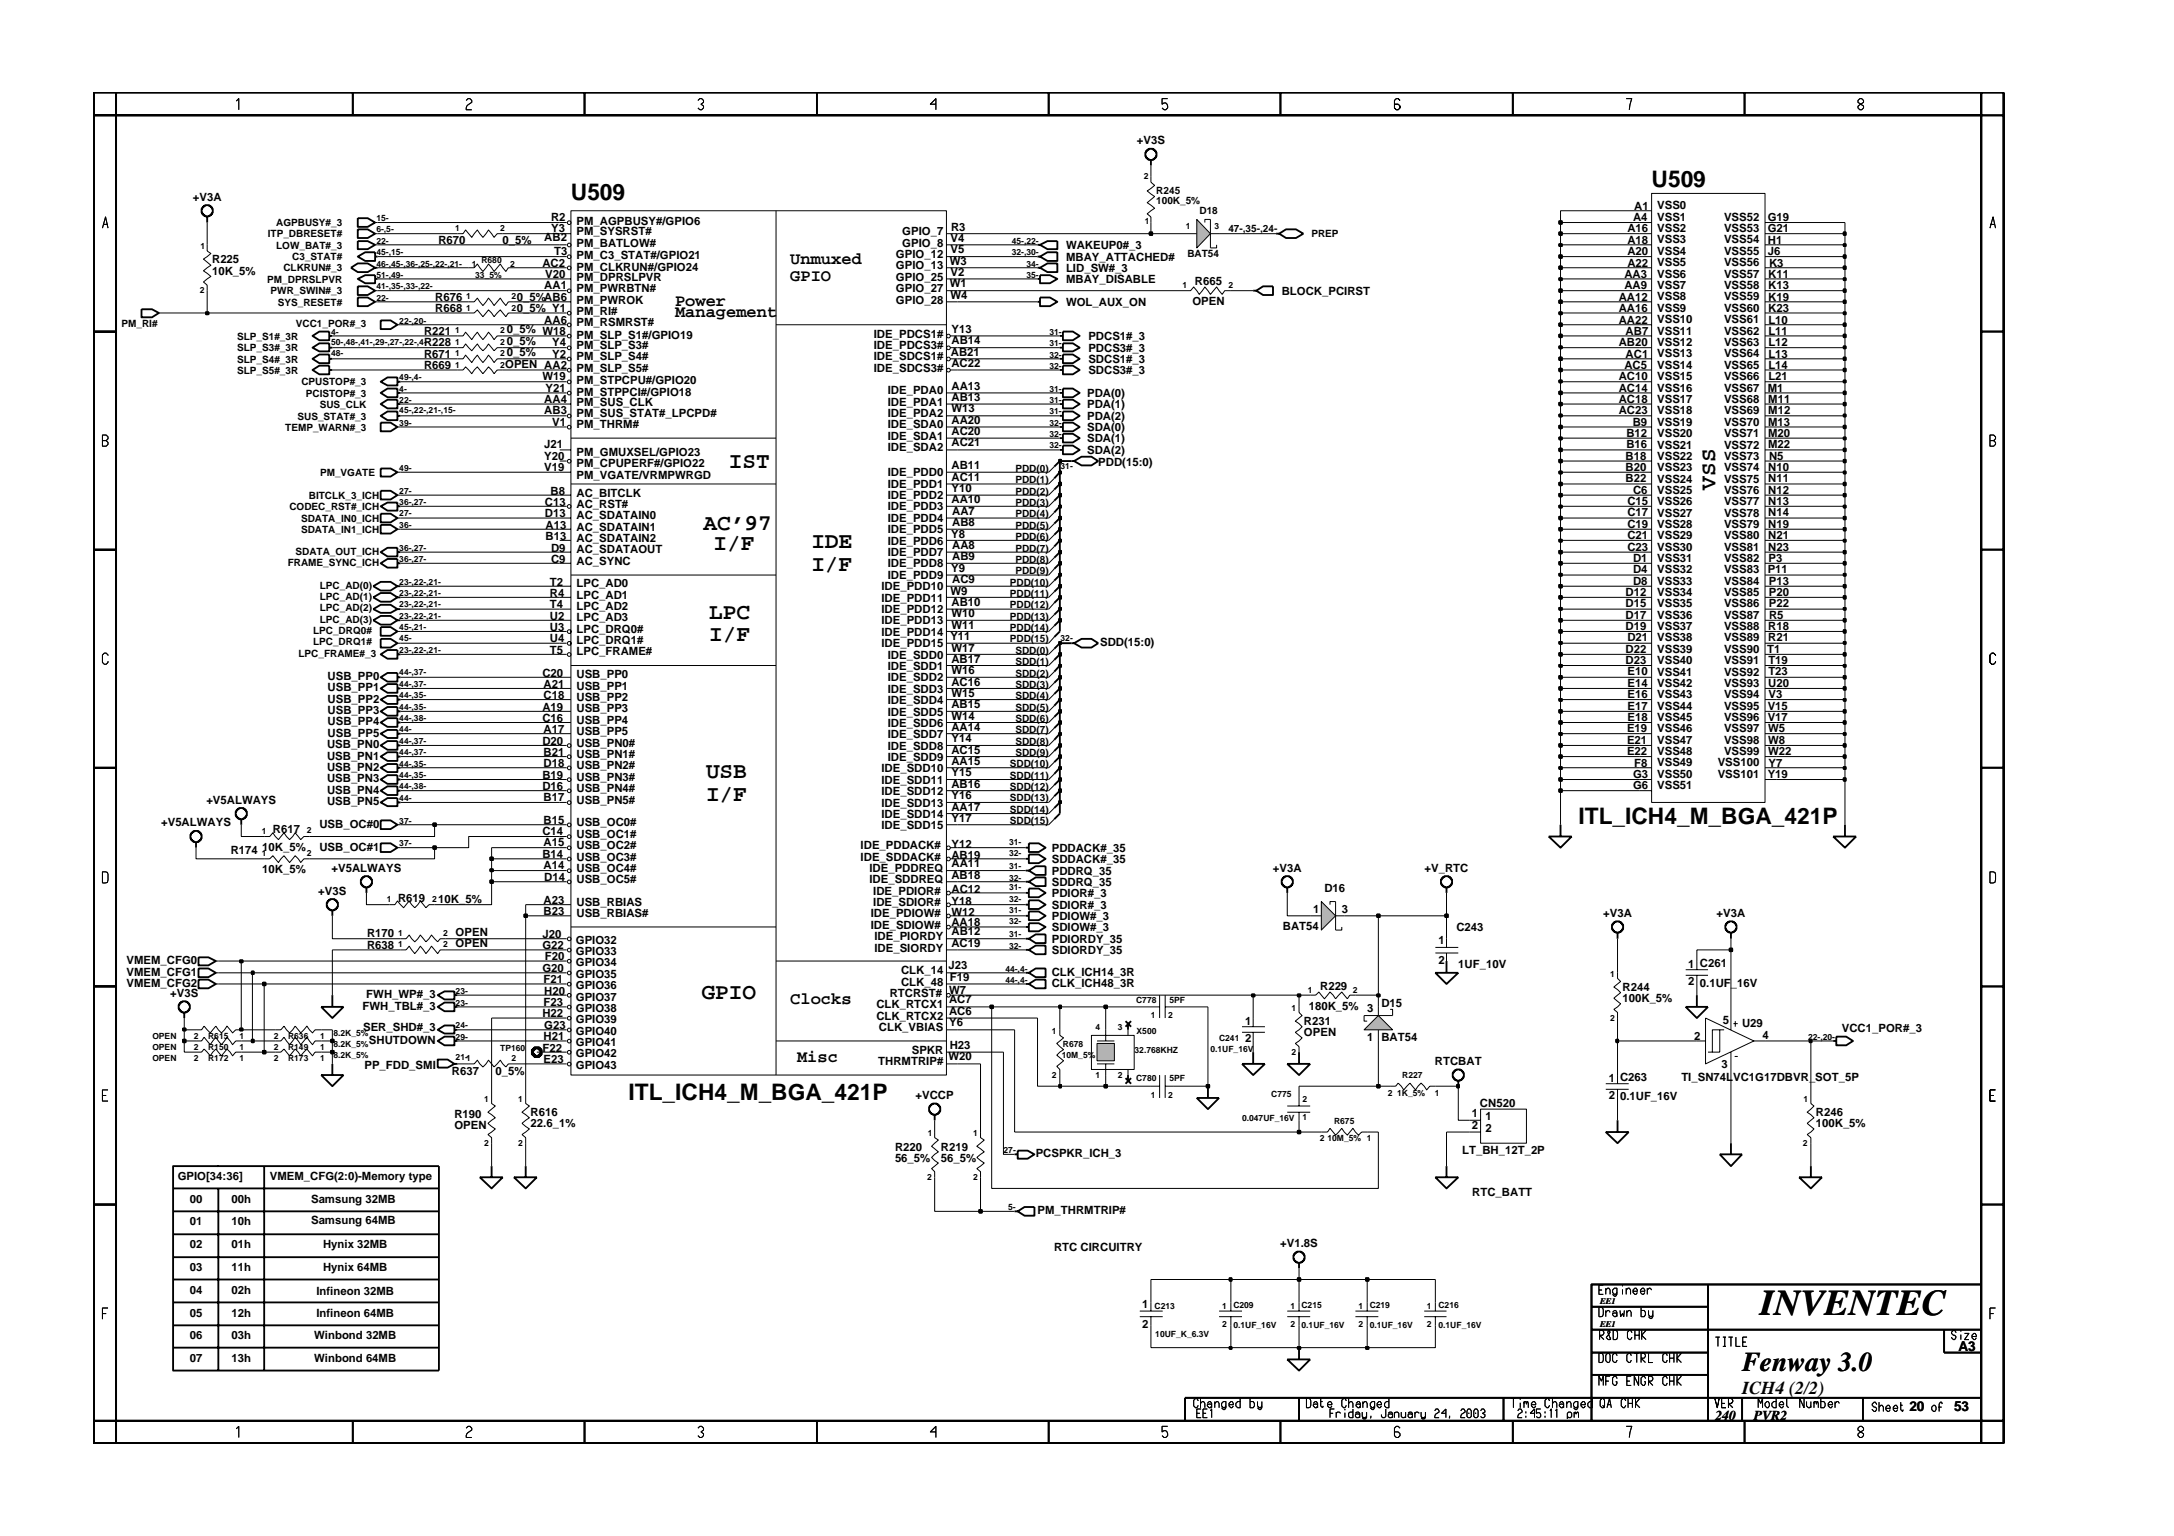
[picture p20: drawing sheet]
<svg xmlns="http://www.w3.org/2000/svg" width="297mm" height="210mm" viewBox="0 0 297 210" stroke-linecap="round" stroke-linejoin="round" font-family="sans-serif">
<defs><g id="words">
<text font-size="5" x="240.5" y="179.7">INVENTEC</text>
<text font-size="3.7" x="238" y="187.3">Fenway 3.0</text>
<g font-size="3.1">
<text x="78" y="27.3">U509</text>
<text x="225.7" y="25.6">U509</text>
<text x="99.6" y="64">IST</text>
<text x="234.4" y="66.9" transform="rotate(-90 234.4 66.9)">VSS</text>
<text x="96.1" y="72.5">AC’97</text>
<text x="97.5" y="75.1">I/F</text>
<text x="110.9" y="74.9">IDE</text>
<text x="110.9" y="78">I/F</text>
<text x="96.9" y="84.6">LPC</text>
<text x="96.9" y="87.6">I/F</text>
<text x="96.5" y="106.4">USB</text>
<text x="96.5" y="109.4">I/F</text>
<text x="215.7" y="112.6">ITL_ICH4_M_BGA_421P</text>
<text x="95.9" y="136.6">GPIO</text>
<text x="85.9" y="150.4">ITL_ICH4_M_BGA_421P</text>
</g>
<text font-size="2.5" x="238" y="190.4">ICH4 (2/2)</text>
<g font-size="2.3">
<text x="92.2" y="41.8">Power</text>
<text x="108" y="36.1">Unmuxed</text>
<text x="108" y="38.4">GPIO</text>
<text x="92.2" y="43.4">Management</text>
<text x="108" y="137.2">Clocks</text>
<text x="108.9" y="145.1">Misc</text>
</g>
<g font-size="1.9">
<text x="267.6" y="184.6">A3</text>
<text x="234.4" y="194.1">240</text>
<text x="239.6" y="194.1">PVR2</text>
<text x="260.9" y="192.9">20</text>
<text x="267" y="192.9">53</text>
</g>
<g font-size="1.6">
<text x="155.3" y="19.7">+V3S</text>
<text x="26.3" y="27.4">+V3A</text>
<text x="223.3" y="28.6">A1</text>
<text x="226.4" y="28.6">VSS0</text>
<text x="29" y="36">R225</text>
<text x="59.9" y="33.3">R670</text>
<text x="68.7" y="33.3">0_5%</text>
<text x="74.4" y="32.9">AB2</text>
<text x="75.3" y="31.8">Y3</text>
<text x="75.3" y="30.2">R2</text>
<text x="75.7" y="34.8">T3</text>
<text x="78.8" y="32.1">PM_SYSRST#</text>
<text x="78.8" y="30.7">PM_AGPBUSY#/GPIO6</text>
<text x="78.8" y="35.4">PM_C3_STAT#/GPIO21</text>
<text x="78.8" y="33.7">PM_BATLOW#</text>
<text x="122.4" y="35.2">GPIO_12</text>
<text x="123.3" y="33.7">GPIO_8</text>
<text x="123.3" y="32.1">GPIO_7</text>
<text x="129.9" y="34.6">V5</text>
<text x="129.9" y="33.1">V4</text>
<text x="130" y="31.6">R3</text>
<text x="145.7" y="34">WAKEUP0#_3</text>
<text x="145.7" y="35.6">MBAY_ATTACHED#</text>
<text x="222.4" y="34.8">A20</text>
<text x="222.4" y="33.3">A18</text>
<text x="222.4" y="31.8">A16</text>
<text x="223.1" y="30.2">A4</text>
<text x="226.4" y="34.9">VSS4</text>
<text x="226.4" y="33.3">VSS3</text>
<text x="226.4" y="31.7">VSS2</text>
<text x="226.4" y="30.2">VSS1</text>
<text x="235.6" y="30.2">VSS52</text>
<text x="235.6" y="31.7">VSS53</text>
<text x="235.6" y="33.3">VSS54</text>
<text x="235.6" y="34.9">VSS55</text>
<text x="241.5" y="30.2">G19</text>
<text x="241.5" y="31.8">G21</text>
<text x="241.5" y="33.3">H1</text>
<text x="241.5" y="34.8">J6</text>
<text x="29" y="37.5">10K_5%</text>
<text x="59.5" y="41.1">R676</text>
<text x="70.6" y="41.1">0_5%AB6</text>
<text x="74.1" y="36.4">AC2</text>
<text x="74.4" y="39.5">AA1</text>
<text x="74.5" y="37.9">V20</text>
<text x="78.8" y="37">PM_CLKRUN#/GPIO24</text>
<text x="78.8" y="38.3">PM_DPRSLPVR</text>
<text x="78.8" y="39.9">PM_PWRBTN#</text>
<text x="78.8" y="41.5">PM_PWROK</text>
<text x="122.4" y="36.8">GPIO_13</text>
<text x="122.4" y="38.3">GPIO_25</text>
<text x="122.4" y="39.9">GPIO_27</text>
<text x="122.4" y="41.5">GPIO_28</text>
<text x="129.8" y="36.2">W3</text>
<text x="129.8" y="39.3">W1</text>
<text x="129.9" y="40.9">W4</text>
<text x="129.9" y="37.7">V2</text>
<text x="145.7" y="41.8">WOL_AUX_ON</text>
<text x="145.7" y="37.2">LID_SW#_3</text>
<text x="145.7" y="38.7">MBAY_DISABLE</text>
<text x="162.9" y="41.7">OPEN</text>
<text x="163.3" y="39">R665</text>
<text x="175.1" y="40.3">BLOCK_PCIRST</text>
<text x="221.2" y="41.1">AA12</text>
<text x="221.9" y="37.9">AA3</text>
<text x="221.9" y="39.5">AA9</text>
<text x="222.4" y="36.4">A22</text>
<text x="226.4" y="36.4">VSS5</text>
<text x="226.4" y="37.9">VSS6</text>
<text x="226.4" y="41.1">VSS8</text>
<text x="226.4" y="39.5">VSS7</text>
<text x="235.6" y="36.4">VSS56</text>
<text x="235.6" y="37.9">VSS57</text>
<text x="235.6" y="39.5">VSS58</text>
<text x="235.6" y="41.1">VSS59</text>
<text x="241.6" y="37.9">K11</text>
<text x="241.6" y="39.5">K13</text>
<text x="241.6" y="41.1">K19</text>
<text x="241.7" y="36.4">K3</text>
<text x="57.9" y="45.7">R221</text>
<text x="57.9" y="47.3">R228</text>
<text x="59.5" y="42.6">R668</text>
<text x="69.2" y="45.6">0_5% W18</text>
<text x="69.2" y="47.1">0_5%</text>
<text x="70.6" y="42.6">0_5% Y1</text>
<text x="74.4" y="44.2">AA6</text>
<text x="75.5" y="47.3">Y4</text>
<text x="78.8" y="46.3">PM_SLP_S1#/GPIO19</text>
<text x="78.8" y="43">PM_RI#</text>
<text x="78.8" y="44.5">PM_RSMRST#</text>
<text x="78.8" y="47.7">PM_SLP_S3#</text>
<text x="119.4" y="46.1">IDE_PDCS1#</text>
<text x="119.4" y="47.7">IDE_PDCS3#</text>
<text x="130" y="47">AB14</text>
<text x="130" y="45.5">Y13</text>
<text x="148.7" y="46.5">PDCS1#_3</text>
<text x="221.2" y="42.6">AA16</text>
<text x="221.2" y="44.2">AA22</text>
<text x="221.2" y="47.3">AB20</text>
<text x="222.1" y="45.7">AB7</text>
<text x="226.4" y="47.2">VSS12</text>
<text x="226.4" y="42.6">VSS9</text>
<text x="226.4" y="44.2">VSS10</text>
<text x="226.4" y="45.7">VSS11</text>
<text x="235.6" y="42.6">VSS60</text>
<text x="235.6" y="44.2">VSS61</text>
<text x="235.6" y="45.7">VSS62</text>
<text x="235.6" y="47.2">VSS63</text>
<text x="241.6" y="42.6">K23</text>
<text x="241.6" y="44.2">L10</text>
<text x="241.6" y="45.7">L11</text>
<text x="241.6" y="47.3">L12</text>
<text x="57.9" y="48.9">R671</text>
<text x="57.9" y="50.4">R669</text>
<text x="69" y="50.2">OPEN AA2</text>
<text x="69.2" y="48.6">0_5%</text>
<text x="74.1" y="51.9">W19</text>
<text x="74.5" y="53.5">Y21</text>
<text x="75.5" y="48.9">Y2</text>
<text x="78.8" y="52.5">PM_STPCPU#/GPIO20</text>
<text x="78.8" y="49.2">PM_SLP_S4#</text>
<text x="78.8" y="50.8">PM_SLP_S5#</text>
<text x="119.4" y="50.8">IDE_SDCS3#</text>
<text x="119.4" y="49.2">IDE_SDCS1#</text>
<text x="121.3" y="53.8">IDE_PDA0</text>
<text x="129.9" y="48.7">AB21</text>
<text x="130" y="50.2">AC22</text>
<text x="130" y="53.3">AA13</text>
<text x="148.7" y="49.6">SDCS1#_3</text>
<text x="148.7" y="51.1">SDCS3#_3</text>
<text x="148.7" y="48.1">PDCS3#_3</text>
<text x="221.2" y="51.9">AC10</text>
<text x="221.2" y="53.5">AC14</text>
<text x="221.9" y="50.4">AC5</text>
<text x="222.1" y="48.9">AC1</text>
<text x="226.4" y="48.8">VSS13</text>
<text x="226.4" y="50.4">VSS14</text>
<text x="226.4" y="51.9">VSS15</text>
<text x="226.4" y="53.5">VSS16</text>
<text x="235.6" y="48.8">VSS64</text>
<text x="235.6" y="50.4">VSS65</text>
<text x="235.6" y="51.9">VSS66</text>
<text x="235.6" y="53.5">VSS67</text>
<text x="241.5" y="53.5">M1</text>
<text x="241.6" y="48.9">L13</text>
<text x="241.6" y="50.4">L14</text>
<text x="241.6" y="51.9">L21</text>
<text x="74.4" y="55">AA4</text>
<text x="74.4" y="56.6">AB3</text>
<text x="75.5" y="58.2">V1</text>
<text x="78.8" y="57">PM_SUS_STAT#_LPCPD#</text>
<text x="78.8" y="58.5">PM_THRM#</text>
<text x="78.8" y="55.4">PM_SUS_CLK</text>
<text x="78.8" y="54.1">PM_STPPCI#/GPIO18</text>
<text x="121.3" y="57">IDE_PDA2</text>
<text x="121.3" y="58.5">IDE_SDA0</text>
<text x="121.3" y="55.4">IDE_PDA1</text>
<text x="130" y="58">AA20</text>
<text x="130" y="59.5">AC20</text>
<text x="130" y="54.8">AB13</text>
<text x="130" y="56.4">W13</text>
<text x="148.5" y="58.9">SDA(0)</text>
<text x="148.5" y="57.4">PDA(2)</text>
<text x="148.5" y="55.8">PDA(1)</text>
<text x="148.5" y="54.3">PDA(0)</text>
<text x="221.2" y="55.1">AC18</text>
<text x="221.2" y="56.6">AC23</text>
<text x="222.2" y="59.7">B12</text>
<text x="223.1" y="58.2">B9</text>
<text x="226.4" y="55">VSS17</text>
<text x="226.4" y="56.6">VSS18</text>
<text x="226.4" y="58.2">VSS19</text>
<text x="226.4" y="59.7">VSS20</text>
<text x="235.6" y="58.2">VSS70</text>
<text x="235.6" y="59.7">VSS71</text>
<text x="235.6" y="55">VSS68</text>
<text x="235.6" y="56.6">VSS69</text>
<text x="241.6" y="58.2">M13</text>
<text x="241.6" y="59.7">M20</text>
<text x="241.6" y="55">M11</text>
<text x="241.6" y="56.6">M12</text>
<text x="74.4" y="64.4">V19</text>
<text x="74.4" y="61.2">J21</text>
<text x="74.4" y="62.8">Y20</text>
<text x="78.8" y="65.5">PM_VGATE/VRMPWRGD</text>
<text x="78.8" y="62.3">PM_GMUXSEL/GPIO23</text>
<text x="78.8" y="63.9">PM_CPUPERF#/GPIO22</text>
<text x="121.3" y="65.1">IDE_PDD0</text>
<text x="121.3" y="60.1">IDE_SDA1</text>
<text x="121.3" y="61.6">IDE_SDA2</text>
<text x="130" y="64.1">AB11</text>
<text x="130" y="65.7">AC11</text>
<text x="130" y="61">AC21</text>
<text x="148.5" y="60.4">SDA(1)</text>
<text x="148.5" y="62.1">SDA(2)</text>
<text x="150.1" y="63.7">PDD(15:0)</text>
<text x="222.1" y="62.8">B18</text>
<text x="222.1" y="64.4">B20</text>
<text x="222.1" y="65.9">B22</text>
<text x="222.2" y="61.2">B16</text>
<text x="226.4" y="62.8">VSS22</text>
<text x="226.4" y="64.3">VSS23</text>
<text x="226.4" y="66">VSS24</text>
<text x="226.4" y="61.3">VSS21</text>
<text x="235.6" y="61.3">VSS72</text>
<text x="235.6" y="62.8">VSS73</text>
<text x="235.6" y="64.3">VSS74</text>
<text x="235.6" y="65.9">VSS75</text>
<text x="241.6" y="61.2">M22</text>
<text x="241.6" y="64.4">N10</text>
<text x="241.6" y="65.9">N11</text>
<text x="241.7" y="62.8">N5</text>
<text x="74.5" y="69.1">C13</text>
<text x="74.5" y="70.7">D13</text>
<text x="75.2" y="67.6">B8</text>
<text x="78.8" y="67.9">AC_BITCLK</text>
<text x="78.8" y="69.4">AC_RST#</text>
<text x="78.8" y="70.9">AC_SDATAIN0</text>
<text x="121.3" y="68.2">IDE_PDD2</text>
<text x="121.3" y="69.8">IDE_PDD3</text>
<text x="121.3" y="71.4">IDE_PDD4</text>
<text x="121.3" y="66.7">IDE_PDD1</text>
<text x="130" y="68.8">AA10</text>
<text x="130" y="67.3">Y10</text>
<text x="130.1" y="70.3">AA7</text>
<text x="130.1" y="71.9">AB8</text>
<text x="222.4" y="69">C15</text>
<text x="222.4" y="70.5">C17</text>
<text x="223.1" y="67.5">C6</text>
<text x="226.4" y="67.5">VSS25</text>
<text x="226.4" y="69">VSS26</text>
<text x="226.4" y="70.6">VSS27</text>
<text x="235.6" y="67.5">VSS76</text>
<text x="235.6" y="69">VSS77</text>
<text x="235.6" y="70.6">VSS78</text>
<text x="241.6" y="67.5">N12</text>
<text x="241.6" y="69">N13</text>
<text x="241.6" y="70.5">N14</text>
<text x="74.5" y="72.2">A13</text>
<text x="74.5" y="73.8">B13</text>
<text x="75.3" y="75.4">D9</text>
<text x="75.3" y="76.9">C9</text>
<text x="78.8" y="72.6">AC_SDATAIN1</text>
<text x="78.8" y="74.1">AC_SDATAIN2</text>
<text x="78.8" y="75.6">AC_SDATAOUT</text>
<text x="78.8" y="77.2">AC_SYNC</text>
<text x="121.3" y="77.5">IDE_PDD8</text>
<text x="121.3" y="72.9">IDE_PDD5</text>
<text x="121.3" y="74.4">IDE_PDD6</text>
<text x="121.3" y="76">IDE_PDD7</text>
<text x="130" y="73.5">Y8</text>
<text x="130.1" y="75">AA8</text>
<text x="130.1" y="76.6">AB9</text>
<text x="222.4" y="72.2">C19</text>
<text x="222.4" y="73.7">C21</text>
<text x="222.4" y="75.3">C23</text>
<text x="223.1" y="76.8">D1</text>
<text x="226.4" y="76.8">VSS31</text>
<text x="226.4" y="72.1">VSS28</text>
<text x="226.4" y="73.7">VSS29</text>
<text x="226.4" y="75.3">VSS30</text>
<text x="235.6" y="73.7">VSS80</text>
<text x="235.6" y="75.3">VSS81</text>
<text x="235.6" y="76.8">VSS82</text>
<text x="235.6" y="72.1">VSS79</text>
<text x="241.6" y="73.7">N21</text>
<text x="241.6" y="75.3">N23</text>
<text x="241.6" y="72.2">N19</text>
<text x="241.6" y="76.8">P3</text>
<text x="75.1" y="80">T2</text>
<text x="75.1" y="81.5">R4</text>
<text x="75.1" y="83.1">T4</text>
<text x="78.8" y="80.3">LPC_AD0</text>
<text x="78.8" y="81.9">LPC_AD1</text>
<text x="78.8" y="83.4">LPC_AD2</text>
<text x="120.4" y="80.7">IDE_PDD10</text>
<text x="120.4" y="83.8">IDE_PDD12</text>
<text x="120.4" y="82.2">IDE_PDD11</text>
<text x="121.3" y="79.2">IDE_PDD9</text>
<text x="129.9" y="81.3">W9</text>
<text x="130" y="78.1">Y9</text>
<text x="130" y="82.8">AB10</text>
<text x="130.1" y="79.7">AC9</text>
<text x="222.1" y="81.5">D12</text>
<text x="222.1" y="83">D15</text>
<text x="223.1" y="78.3">D4</text>
<text x="223.1" y="79.9">D8</text>
<text x="226.4" y="78.3">VSS32</text>
<text x="226.4" y="79.9">VSS33</text>
<text x="226.4" y="81.4">VSS34</text>
<text x="226.4" y="83">VSS35</text>
<text x="235.6" y="78.3">VSS83</text>
<text x="235.6" y="79.9">VSS84</text>
<text x="235.6" y="81.4">VSS85</text>
<text x="235.6" y="83">VSS86</text>
<text x="241.5" y="78.3">P11</text>
<text x="241.7" y="79.9">P13</text>
<text x="241.7" y="81.5">P20</text>
<text x="241.7" y="83">P22</text>
<text x="75.1" y="89.3">T5</text>
<text x="75.1" y="84.7">U2</text>
<text x="75.1" y="86.2">U3</text>
<text x="75.1" y="87.7">U4</text>
<text x="78.8" y="84.9">LPC_AD3</text>
<text x="78.8" y="86.5">LPC_DRQ0#</text>
<text x="78.8" y="88">LPC_DRQ1#</text>
<text x="78.8" y="89.6">LPC_FRAME#</text>
<text x="120.4" y="85.3">IDE_PDD13</text>
<text x="120.4" y="86.9">IDE_PDD14</text>
<text x="120.4" y="88.5">IDE_PDD15</text>
<text x="121.3" y="90">IDE_SDD0</text>
<text x="129.9" y="87.4">Y11</text>
<text x="130" y="89">W17</text>
<text x="130" y="84.4">W10</text>
<text x="130" y="85.9">W11</text>
<text x="150.3" y="88.2">SDD(15:0)</text>
<text x="222.1" y="84.6">D17</text>
<text x="222.1" y="86.1">D19</text>
<text x="222.1" y="89.3">D22</text>
<text x="222.4" y="87.6">D21</text>
<text x="226.4" y="84.6">VSS36</text>
<text x="226.4" y="86.1">VSS37</text>
<text x="226.4" y="87.6">VSS38</text>
<text x="226.4" y="89.2">VSS39</text>
<text x="235.6" y="89.2">VSS90</text>
<text x="235.6" y="84.6">VSS87</text>
<text x="235.6" y="86.1">VSS88</text>
<text x="235.6" y="87.6">VSS89</text>
<text x="241.5" y="89.3">T1</text>
<text x="241.6" y="86.1">R18</text>
<text x="241.6" y="87.6">R21</text>
<text x="241.7" y="84.6">R5</text>
<text x="44.8" y="94.5">USB_PP1</text>
<text x="44.8" y="92.9">USB_PP0</text>
<text x="74.1" y="92.5">C20</text>
<text x="74.3" y="94">A21</text>
<text x="74.3" y="95.5">C18</text>
<text x="78.8" y="94.2">USB_PP1</text>
<text x="78.8" y="95.8">USB_PP2</text>
<text x="78.8" y="92.7">USB_PP0</text>
<text x="121.3" y="94.6">IDE_SDD3</text>
<text x="121.3" y="93.1">IDE_SDD2</text>
<text x="121.3" y="91.5">IDE_SDD1</text>
<text x="130" y="93.7">AC16</text>
<text x="130" y="90.6">AB17</text>
<text x="130" y="95.2">W15</text>
<text x="130" y="92.1">W16</text>
<text x="222.1" y="90.8">D23</text>
<text x="222.4" y="92.3">E10</text>
<text x="222.4" y="93.9">E14</text>
<text x="222.4" y="95.4">E16</text>
<text x="226.4" y="93.9">VSS42</text>
<text x="226.4" y="95.4">VSS43</text>
<text x="226.4" y="90.8">VSS40</text>
<text x="226.4" y="92.4">VSS41</text>
<text x="235.6" y="90.8">VSS91</text>
<text x="235.6" y="92.4">VSS92</text>
<text x="235.6" y="93.9">VSS93</text>
<text x="235.6" y="95.4">VSS94</text>
<text x="241.6" y="93.9">U20</text>
<text x="241.6" y="90.8">T19</text>
<text x="241.6" y="92.3">T23</text>
<text x="241.6" y="95.4">V3</text>
<text x="44.8" y="96">USB_PP2</text>
<text x="44.8" y="100.7">USB_PP5</text>
<text x="44.8" y="99.1">USB_PP4</text>
<text x="44.8" y="97.5">USB_PP3</text>
<text x="74.1" y="97.1">A19</text>
<text x="74.1" y="98.7">C16</text>
<text x="74.1" y="101.8">D20</text>
<text x="74.3" y="100.2">A17</text>
<text x="78.8" y="97.4">USB_PP3</text>
<text x="78.8" y="99">USB_PP4</text>
<text x="78.8" y="100.5">USB_PP5</text>
<text x="121.3" y="96.2">IDE_SDD4</text>
<text x="121.3" y="97.8">IDE_SDD5</text>
<text x="121.3" y="99.3">IDE_SDD6</text>
<text x="121.3" y="100.8">IDE_SDD7</text>
<text x="130" y="96.7">AB15</text>
<text x="130" y="99.9">AA14</text>
<text x="130" y="98.4">W14</text>
<text x="130" y="101.4">Y14</text>
<text x="222.3" y="100.1">E19</text>
<text x="222.3" y="101.7">E21</text>
<text x="222.4" y="97">E17</text>
<text x="222.4" y="98.6">E18</text>
<text x="226.4" y="97">VSS44</text>
<text x="226.4" y="98.5">VSS45</text>
<text x="226.4" y="100.1">VSS46</text>
<text x="226.4" y="101.7">VSS47</text>
<text x="235.6" y="97">VSS95</text>
<text x="235.6" y="98.5">VSS96</text>
<text x="235.6" y="100.1">VSS97</text>
<text x="235.6" y="101.7">VSS98</text>
<text x="241.5" y="97">V15</text>
<text x="241.5" y="98.6">V17</text>
<text x="241.6" y="100.1">W5</text>
<text x="241.6" y="101.7">W8</text>
<text x="44.7" y="106.9">USB_PN3</text>
<text x="44.7" y="105.3">USB_PN2</text>
<text x="44.7" y="103.8">USB_PN1</text>
<text x="44.7" y="102.3">USB_PN0</text>
<text x="74.1" y="106.4">B19</text>
<text x="74.1" y="108">D16</text>
<text x="74.3" y="103.3">B21</text>
<text x="74.3" y="104.8">D18</text>
<text x="78.8" y="102">USB_PN0#</text>
<text x="78.8" y="103.6">USB_PN1#</text>
<text x="78.8" y="105.1">USB_PN2#</text>
<text x="78.8" y="106.7">USB_PN3#</text>
<text x="120.4" y="105.5">IDE_SDD10</text>
<text x="120.4" y="107.1">IDE_SDD11</text>
<text x="121.3" y="102.4">IDE_SDD8</text>
<text x="121.3" y="104">IDE_SDD9</text>
<text x="130" y="104.5">AA15</text>
<text x="130" y="107.7">AB16</text>
<text x="130" y="103">AC15</text>
<text x="130" y="106.1">Y15</text>
<text x="222.3" y="103.2">E22</text>
<text x="223.1" y="106.4">G3</text>
<text x="223.1" y="107.9">G6</text>
<text x="223.3" y="104.7">F8</text>
<text x="226.4" y="103.2">VSS48</text>
<text x="226.4" y="104.7">VSS49</text>
<text x="226.4" y="106.3">VSS50</text>
<text x="226.4" y="107.9">VSS51</text>
<text x="234.7" y="104.7">VSS100</text>
<text x="234.7" y="106.3">VSS101</text>
<text x="235.6" y="103.2">VSS99</text>
<text x="241.5" y="106.4">Y19</text>
<text x="241.6" y="103.2">W22</text>
<text x="241.6" y="104.7">Y7</text>
<text x="22" y="112.9">+V5ALWAYS</text>
<text x="28.2" y="109.8">+V5ALWAYS</text>
<text x="37.3" y="113.9">R617</text>
<text x="43.6" y="113.1">USB_OC#0</text>
<text x="44.7" y="110">USB_PN5</text>
<text x="44.7" y="108.4">USB_PN4</text>
<text x="74.3" y="109.5">B17</text>
<text x="74.3" y="112.5">B15</text>
<text x="78.8" y="108.3">USB_PN4#</text>
<text x="78.8" y="109.8">USB_PN5#</text>
<text x="78.8" y="112.9">USB_OC0#</text>
<text x="120.4" y="108.6">IDE_SDD12</text>
<text x="120.4" y="110.2">IDE_SDD13</text>
<text x="120.4" y="111.8">IDE_SDD14</text>
<text x="120.4" y="113.3">IDE_SDD15</text>
<text x="130" y="110.8">AA17</text>
<text x="130" y="109.2">Y16</text>
<text x="130" y="112.3">Y17</text>
<text x="31.5" y="116.8">R174</text>
<text x="35.8" y="119.3">10K_5%</text>
<text x="35.8" y="116.3">10K_5%</text>
<text x="43.6" y="116.2">USB_OC#1</text>
<text x="45.3" y="119.1">+V5ALWAYS</text>
<text x="74.1" y="117.2">B14</text>
<text x="74.1" y="114.1">C14</text>
<text x="74.3" y="115.7">A15</text>
<text x="74.3" y="118.7">A14</text>
<text x="78.8" y="116">USB_OC2#</text>
<text x="78.8" y="117.6">USB_OC3#</text>
<text x="78.8" y="119.1">USB_OC4#</text>
<text x="78.8" y="114.5">USB_OC1#</text>
<text x="117.6" y="117.6">IDE_SDDACK#</text>
<text x="117.6" y="116">IDE_PDDACK#</text>
<text x="118.8" y="119.1">IDE_PDDREQ</text>
<text x="130" y="117.4">AB19</text>
<text x="130" y="118.5">AA11</text>
<text x="130" y="115.8">Y12</text>
<text x="143.7" y="117.9">SDDACK#_35</text>
<text x="143.7" y="119.5">PDDRQ_35</text>
<text x="143.7" y="116.4">PDDACK#_35</text>
<text x="173.9" y="119.1">+V3A</text>
<text x="194.6" y="119.1">+V_RTC</text>
<text x="43.5" y="122.3">+V3S</text>
<text x="54.4" y="123.2">R619</text>
<text x="59.9" y="123.4">10K_5%</text>
<text x="74.3" y="123.5">A23</text>
<text x="74.3" y="125.1">B23</text>
<text x="74.4" y="120.3">D14</text>
<text x="78.8" y="123.8">USB_RBIAS</text>
<text x="78.8" y="125.3">USB_RBIAS#</text>
<text x="78.8" y="120.6">USB_OC5#</text>
<text x="118.8" y="120.6">IDE_SDDREQ</text>
<text x="119" y="125.3">IDE_PDIOW#</text>
<text x="119.3" y="123.8">IDE_SDIOR#</text>
<text x="119.3" y="122.3">IDE_PDIOR#</text>
<text x="130" y="120.1">AB18</text>
<text x="130" y="122">AC12</text>
<text x="130" y="125.2">W12</text>
<text x="130" y="123.6">Y18</text>
<text x="143.7" y="121.1">SDDRQ_35</text>
<text x="143.7" y="124.2">SDIOR#_3</text>
<text x="143.7" y="122.6">PDIOR#_3</text>
<text x="143.7" y="125.7">PDIOW#_3</text>
<text x="179.4" y="124.7">1</text>
<text x="181" y="121.8">D16</text>
<text x="183.3" y="124.7">3</text>
<text x="219" y="125.3">+V3A</text>
<text x="234.5" y="125.3">+V3A</text>
<text x="17.3" y="131.7">VMEM_CFG0</text>
<text x="50.2" y="129.6">R638</text>
<text x="50.2" y="128">R170</text>
<text x="62.3" y="129.5">OPEN</text>
<text x="62.3" y="127.9">OPEN</text>
<text x="74.1" y="128.2">J20</text>
<text x="74.1" y="129.7">G22</text>
<text x="74.5" y="131.2">F20</text>
<text x="78.7" y="129">GPIO32</text>
<text x="78.7" y="130.5">GPIO33</text>
<text x="119" y="126.9">IDE_SDIOW#</text>
<text x="119.5" y="130">IDE_SIORDY</text>
<text x="119.5" y="128.4">IDE_PIORDY</text>
<text x="130" y="129.4">AC19</text>
<text x="130" y="126.6">AA18</text>
<text x="130" y="127.8">AB12</text>
<text x="143.7" y="127.2">SDIOW#_3</text>
<text x="143.7" y="130.4">SDIORDY_35</text>
<text x="143.7" y="128.9">PDIORDY_35</text>
<text x="175.3" y="127.1">BAT54</text>
<text x="196.5" y="129">1</text>
<text x="196.5" y="131.8">2</text>
<text x="199" y="127.3">C243</text>
<text x="17.3" y="134.9">VMEM_CFG2</text>
<text x="17.3" y="133.3">VMEM_CFG1</text>
<text x="23.3" y="136.2">+V3S</text>
<text x="49.5" y="138">FWH_TBL#_3</text>
<text x="50.1" y="136.4">FWH_WP#_3</text>
<text x="74.1" y="132.9">G20</text>
<text x="74.3" y="134.4">F21</text>
<text x="74.3" y="137.5">F23</text>
<text x="74.4" y="135.9">H20</text>
<text x="78.7" y="136.8">GPIO37</text>
<text x="78.7" y="132">GPIO34</text>
<text x="78.7" y="135.1">GPIO36</text>
<text x="78.7" y="133.6">GPIO35</text>
<text x="119.7" y="137.7">CLK_RTCX1</text>
<text x="121.6" y="136.2">RTCRST#</text>
<text x="123.1" y="133.1">CLK_14</text>
<text x="123.1" y="134.7">CLK_48</text>
<text x="129.6" y="132.5">J23</text>
<text x="129.7" y="137.1">AC7</text>
<text x="129.7" y="135.8">W7</text>
<text x="129.8" y="134.1">F19</text>
<text x="143.7" y="134.9">CLK_ICH48_3R</text>
<text x="143.7" y="133.3">CLK_ICH14_3R</text>
<text x="180.4" y="135.3">R229</text>
<text x="188.7" y="137.6">D15</text>
<text x="199.2" y="132.3">1UF_10V</text>
<text x="221.7" y="136.9">100K_5%</text>
<text x="221.7" y="135.5">R244</text>
<text x="230.7" y="134.6">2</text>
<text x="230.7" y="132.3">1 C261</text>
<text x="232.3" y="134.9">0.1UF_16V</text>
<text x="49.6" y="140.9">SER_SHD#_3</text>
<text x="50.4" y="142.7">SHUTDOWN</text>
<text x="74.1" y="139">H22</text>
<text x="74.1" y="143.7">F22</text>
<text x="74.3" y="142.2">H21</text>
<text x="74.4" y="140.6">G23</text>
<text x="78.7" y="141.4">GPIO40</text>
<text x="78.7" y="142.9">GPIO41</text>
<text x="78.7" y="139.8">GPIO39</text>
<text x="78.7" y="138.3">GPIO38</text>
<text x="119.7" y="139.4">CLK_RTCX2</text>
<text x="120.1" y="140.9">CLK_VBIAS</text>
<text x="129.7" y="138.7">AC6</text>
<text x="129.7" y="140.3">Y6</text>
<text x="129.8" y="143.4">H23</text>
<text x="170.1" y="140.1">1</text>
<text x="170.1" y="142.4">2</text>
<text x="178.2" y="140.1">R231</text>
<text x="178.2" y="141.6">OPEN</text>
<text x="178.8" y="138">180K_5%</text>
<text x="186.8" y="142.3">1</text>
<text x="186.8" y="138.4">3</text>
<text x="188.7" y="142.3">BAT54</text>
<text x="231.5" y="142.1">2</text>
<text x="235.4" y="139.9">5</text>
<text x="238" y="140.3">U29</text>
<text x="240.8" y="142">4</text>
<text x="251.7" y="141">VCC1_POR#_3</text>
<text x="49.8" y="146.1">PP_FDD_SMI</text>
<text x="61.8" y="146.9">R637</text>
<text x="67.7" y="146.9">0_5%</text>
<text x="74.3" y="145.2">E23</text>
<text x="78.7" y="146.1">GPIO43</text>
<text x="78.7" y="144.5">GPIO42</text>
<text x="120" y="145.5">THRMTRIP#</text>
<text x="124.6" y="144">SPKR</text>
<text x="129.6" y="144.9">W20</text>
<text x="196.1" y="145.5">RTCBAT</text>
<text x="219.8" y="147.8">1 C263</text>
<text x="229.7" y="147.7">TI_SN74LVC1G17DBVR_SOT_5P</text>
<text x="235.2" y="145.9">3</text>
<text x="62.1" y="154.3">OPEN</text>
<text x="62.1" y="152.8">R190</text>
<text x="72.5" y="152.5">R616</text>
<text x="72.5" y="154">22.6_1%</text>
<text x="125.1" y="150.2">+VCCP</text>
<text x="201.1" y="152.7">1</text>
<text x="201.1" y="154.2">2</text>
<text x="202.2" y="151.3">CN520</text>
<text x="203" y="153.1">1</text>
<text x="203" y="154.7">2</text>
<text x="219.8" y="150.2">2</text>
<text x="221.3" y="150.4">0.1UF_16V</text>
<text x="248.1" y="152.5">R246</text>
<text x="248.1" y="154">100K_5%</text>
<text x="24.3" y="161.3">GPIO[34:36]</text>
<text x="36.9" y="161.3">VMEM_CFG(2:0)-Memory type</text>
<text x="122.3" y="157.2">R220</text>
<text x="122.3" y="158.8">56_5%</text>
<text x="128.6" y="158.8">56_5%</text>
<text x="128.6" y="157.2">R219</text>
<text x="141.5" y="158.1">PCSPKR_ICH_3</text>
<text x="199.8" y="157.7">LT_BH_12T_2P</text>
<text x="25.9" y="167.5">01</text>
<text x="25.9" y="164.4">00</text>
<text x="31.6" y="167.5">10h</text>
<text x="31.6" y="164.4">00h</text>
<text x="42.5" y="167.3">Samsung 64MB</text>
<text x="42.5" y="164.4">Samsung 32MB</text>
<text x="141.8" y="165.9">PM_THRMTRIP#</text>
<text x="201.2" y="163.4">RTC_BATT</text>
<text x="25.9" y="170.6">02</text>
<text x="25.9" y="173.7">03</text>
<text x="31.6" y="170.6">01h</text>
<text x="31.6" y="173.7">11h</text>
<text x="44.1" y="173.7">Hynix 64MB</text>
<text x="44.1" y="170.6">Hynix 32MB</text>
<text x="144" y="170.9">RTC CIRCUITRY</text>
<text x="174.9" y="170.4">+V1.8S</text>
<text x="25.9" y="176.8">04</text>
<text x="25.9" y="179.9">05</text>
<text x="31.6" y="179.9">12h</text>
<text x="31.6" y="176.8">02h</text>
<text x="43.2" y="177">Infineon 32MB</text>
<text x="43.2" y="179.9">Infineon 64MB</text>
<text x="156.1" y="178.7">1</text>
<text x="25.9" y="183">06</text>
<text x="31.6" y="183">03h</text>
<text x="42.9" y="183">Winbond 32MB</text>
<text x="156.1" y="181.5">2</text>
<text x="25.9" y="186.1">07</text>
<text x="31.6" y="186.1">13h</text>
<text x="42.9" y="186.1">Winbond 64MB</text>
</g>
<g font-size="1.4">
<text x="158" y="27.9">100K_5%</text>
<text x="158" y="26.5">R245</text>
<text x="163.9" y="29.2">D18</text>
<text x="36.6" y="32.4">ITP_DBRESET#</text>
<text x="37.7" y="30.9">AGPBUSY#_3</text>
<text x="37.7" y="34">LOW_BAT#_3</text>
<text x="39.9" y="35.6">C3_STAT#</text>
<text x="162.2" y="35.1">BAT54</text>
<text x="167.8" y="31.8">47-,35-,24-</text>
<text x="179.2" y="32.4">PREP</text>
<text x="36.5" y="38.6">PM_DPRSLPVR</text>
<text x="37" y="40.2">PWR_SWIN#_3</text>
<text x="38" y="41.7">SYS_RESET#</text>
<text x="38.7" y="37.1">CLKRUN#_3</text>
<text x="16.6" y="44.7">PM_RI#</text>
<text x="32.4" y="46.4">SLP_S1#_3R</text>
<text x="40.4" y="44.7">VCC1_POR#_3</text>
<text x="32.4" y="48">SLP_S3#_3R</text>
<text x="32.4" y="49.5">SLP_S4#_3R</text>
<text x="32.4" y="51.1">SLP_S5#_3R</text>
<text x="41.2" y="52.7">CPUSTOP#_3</text>
<text x="39" y="58.9">TEMP_WARN#_3</text>
<text x="40.6" y="57.3">SUS_STAT#_3</text>
<text x="41.8" y="54.2">PCISTOP#_3</text>
<text x="43.7" y="55.7">SUS_CLK</text>
<text x="43.7" y="65">PM_VGATE</text>
<text x="138.7" y="64.4">PDD(0)</text>
<text x="39.5" y="69.7">CODEC_RST#_ICH</text>
<text x="41.1" y="71.3">SDATA_IN0_ICH</text>
<text x="42.2" y="68.2">BITCLK_3_ICH</text>
<text x="138.7" y="67.6">PDD(2)</text>
<text x="138.7" y="69.1">PDD(3)</text>
<text x="138.7" y="70.7">PDD(4)</text>
<text x="138.7" y="66.1">PDD(1)</text>
<text x="39.3" y="77.3">FRAME_SYNC_ICH</text>
<text x="40.4" y="75.8">SDATA_OUT_ICH</text>
<text x="41.1" y="72.8">SDATA_IN1_ICH</text>
<text x="138.7" y="72.2">PDD(5)</text>
<text x="138.7" y="73.8">PDD(6)</text>
<text x="138.7" y="75.4">PDD(7)</text>
<text x="138.7" y="76.9">PDD(8)</text>
<text x="43.7" y="82">LPC_AD(1)</text>
<text x="43.7" y="80.4">LPC_AD(0)</text>
<text x="43.7" y="83.5">LPC_AD(2)</text>
<text x="138" y="80">PDD(10)</text>
<text x="138" y="81.5">PDD(11)</text>
<text x="138" y="83.1">PDD(12)</text>
<text x="138.7" y="78.4">PDD(9)</text>
<text x="40.8" y="89.8">LPC_FRAME#_3</text>
<text x="42.8" y="88.1">LPC_DRQ1#</text>
<text x="42.8" y="86.6">LPC_DRQ0#</text>
<text x="43.7" y="85.1">LPC_AD(3)</text>
<text x="138" y="84.7">PDD(13)</text>
<text x="138" y="86.2">PDD(14)</text>
<text x="138" y="87.7">PDD(15)</text>
<text x="138.7" y="89.3">SDD(0)</text>
<text x="138.7" y="90.9">SDD(1)</text>
<text x="138.7" y="92.5">SDD(2)</text>
<text x="138.7" y="94">SDD(3)</text>
<text x="138.7" y="95.5">SDD(4)</text>
<text x="138.7" y="97.1">SDD(5)</text>
<text x="138.7" y="98.7">SDD(6)</text>
<text x="138.7" y="100.2">SDD(7)</text>
<text x="138.7" y="101.8">SDD(8)</text>
<text x="138" y="104.8">SDD(10)</text>
<text x="138" y="106.4">SDD(11)</text>
<text x="138" y="108">SDD(12)</text>
<text x="138.7" y="103.3">SDD(9)</text>
<text x="138" y="109.5">SDD(13)</text>
<text x="138" y="111.1">SDD(14)</text>
<text x="138" y="112.6">SDD(15)</text>
</g>
<g font-size="1.2">
<text x="156.3" y="24.4">2</text>
<text x="27.4" y="34.1">1</text>
<text x="51.4" y="33.3">22-</text>
<text x="51.4" y="31.8">6-,5-</text>
<text x="51.4" y="30.2">15-</text>
<text x="51.4" y="34.8">45-,15-</text>
<text x="62.2" y="31.6">1</text>
<text x="65.8" y="36">R680</text>
<text x="68.4" y="31.5">2</text>
<text x="138.2" y="33.3">45-,22-</text>
<text x="138.2" y="34.8">32-,30-</text>
<text x="156.4" y="30.7">1</text>
<text x="162" y="31.3">1</text>
<text x="165.9" y="31.3">3</text>
<text x="27.3" y="40.1">2</text>
<text x="51.4" y="37.9">51-,49-</text>
<text x="51.4" y="39.5">41-,35-,33-,22-</text>
<text x="51.4" y="41.1">22-</text>
<text x="51.4" y="36.4">46-,45-,36-,25-,22-,21-</text>
<text x="63.7" y="40.9">1</text>
<text x="64.5" y="36.4">1</text>
<text x="64.9" y="37.9">33_5%</text>
<text x="69.7" y="36.4">2</text>
<text x="69.9" y="40.9">2</text>
<text x="140.2" y="36.4">34-</text>
<text x="140.2" y="37.9">35-</text>
<text x="161.6" y="39.4">1</text>
<text x="167.8" y="39.3">2</text>
<text x="45.2" y="47.1">50-,48-,41-,29-,27-,22-,4-</text>
<text x="45.2" y="45.7">4-</text>
<text x="54.6" y="44.2">22-,20-</text>
<text x="62.2" y="45.6">1</text>
<text x="62.2" y="47.2">1</text>
<text x="63.7" y="42.4">1</text>
<text x="68.4" y="45.6">2</text>
<text x="68.4" y="47.1">2</text>
<text x="69.9" y="42.4">2</text>
<text x="143.4" y="45.7">31-</text>
<text x="143.4" y="47.3">31-</text>
<text x="45.2" y="48.6">48-</text>
<text x="54.6" y="53.5">4-</text>
<text x="54.6" y="51.9">49-,4-</text>
<text x="62.2" y="48.7">1</text>
<text x="62.2" y="50.2">1</text>
<text x="68.4" y="48.6">2</text>
<text x="68.4" y="50.2">2</text>
<text x="143.4" y="50.4">32-</text>
<text x="143.4" y="53.5">31-</text>
<text x="143.4" y="48.9">32-</text>
<text x="54.6" y="55">22-</text>
<text x="54.6" y="56.4">45-,22-,21-,15-</text>
<text x="54.6" y="58.2">39-</text>
<text x="143.4" y="55">31-</text>
<text x="143.4" y="59.7">32-</text>
<text x="143.4" y="58.2">32-</text>
<text x="143.4" y="56.6">31-</text>
<text x="54.6" y="64.4">49-</text>
<text x="143.4" y="61.2">32-</text>
<text x="144.9" y="64">31-</text>
<text x="54.6" y="67.5">27-</text>
<text x="54.6" y="69">36-,27-</text>
<text x="54.6" y="70.5">27-</text>
<text x="54.6" y="72.1">36-</text>
<text x="54.6" y="76.8">36-,27-</text>
<text x="54.6" y="75.3">36-,27-</text>
<text x="54.6" y="81.5">23-,22-,21-</text>
<text x="54.6" y="83">23-,22-,21-</text>
<text x="54.6" y="79.9">23-,22-,21-</text>
<text x="54.6" y="86.1">45-,21-</text>
<text x="54.6" y="89.3">23-,22-,21-</text>
<text x="54.6" y="84.6">23-,22-,21-</text>
<text x="54.6" y="87.6">45-</text>
<text x="144.9" y="87.6">32-</text>
<text x="54.6" y="95.4">44-,35-</text>
<text x="54.6" y="93.9">44-,37-</text>
<text x="54.6" y="92.3">44-,37-</text>
<text x="54.6" y="101.7">44-,37-</text>
<text x="54.6" y="100.1">44-</text>
<text x="54.6" y="98.6">44-,38-</text>
<text x="54.6" y="97">44-,35-</text>
<text x="54.6" y="107.9">44-,38-</text>
<text x="54.6" y="104.7">44-,35-</text>
<text x="54.6" y="106.4">44-,35-</text>
<text x="54.6" y="103.2">44-,37-</text>
<text x="35.8" y="114">1</text>
<text x="41.9" y="113.9">2</text>
<text x="54.6" y="109.4">44-</text>
<text x="54.6" y="112.5">37-</text>
<text x="35.8" y="117">1</text>
<text x="41.9" y="117">2</text>
<text x="54.6" y="115.7">37-</text>
<text x="137.9" y="118.7">31-</text>
<text x="137.9" y="117">32-</text>
<text x="137.9" y="115.4">31-</text>
<text x="52.9" y="123.3">1</text>
<text x="59" y="123.2">2</text>
<text x="137.9" y="124.7">31-</text>
<text x="137.9" y="120.3">32-</text>
<text x="137.9" y="121.7">31-</text>
<text x="137.9" y="123.2">32-</text>
<text x="54.4" y="129.5">1</text>
<text x="54.4" y="127.9">1</text>
<text x="60.6" y="129.5">2</text>
<text x="60.6" y="127.9">2</text>
<text x="137.9" y="126.3">32-</text>
<text x="137.9" y="128">31-</text>
<text x="137.9" y="129.6">32-</text>
<text x="62.3" y="137.4">23-</text>
<text x="62.3" y="135.8">23-</text>
<text x="137.4" y="134.3">44-,4-</text>
<text x="137.4" y="132.8">44-,4-</text>
<text x="155.2" y="137.1">C778</text>
<text x="159.8" y="137.1">5PF</text>
<text x="178.7" y="135.7">1</text>
<text x="184.9" y="135.7">2</text>
<text x="220" y="133.4">1</text>
<text x="20.8" y="143.4">OPEN</text>
<text x="20.8" y="141.9">OPEN</text>
<text x="26.5" y="143.4">2</text>
<text x="26.5" y="141.9">2</text>
<text x="28.4" y="143.4">R150</text>
<text x="28.4" y="141.9">R615</text>
<text x="32.7" y="143.4">1</text>
<text x="32.7" y="141.9">1</text>
<text x="37.4" y="141.9">2</text>
<text x="37.4" y="143.4">2</text>
<text x="39.4" y="141.9">R636</text>
<text x="39.4" y="143.4">R149</text>
<text x="43.7" y="141.9">1</text>
<text x="43.7" y="143.4">1</text>
<text x="45.6" y="141.6">8.2K_5%</text>
<text x="45.6" y="143.1">8.2K_5%</text>
<text x="62.3" y="140.5">24-</text>
<text x="62.3" y="142.1">29-</text>
<text x="68.4" y="143.6">TP160</text>
<text x="143.7" y="141.2">1</text>
<text x="145.2" y="143">R678</text>
<text x="149.7" y="140.7">4</text>
<text x="152.7" y="140.7">3</text>
<text x="155" y="143.9">32.768KHZ</text>
<text x="155.3" y="141.3">X500</text>
<text x="157.3" y="139.1">1</text>
<text x="159.6" y="139.1">2</text>
<text x="165.4" y="143.8">0.1UF_16V</text>
<text x="166.6" y="142.3">C241</text>
<text x="176.5" y="138.1">1</text>
<text x="220" y="139.5">2</text>
<text x="247" y="142.1">22-,20-</text>
<text x="20.8" y="145.1">OPEN</text>
<text x="26.5" y="145.1">2</text>
<text x="28.4" y="145.1">R172</text>
<text x="32.7" y="145.1">1</text>
<text x="37.4" y="145.1">2</text>
<text x="39.4" y="145.1">R173</text>
<text x="43.7" y="145.1">1</text>
<text x="45.6" y="144.6">8.2K_5%</text>
<text x="62.3" y="144.9">21-1</text>
<text x="69.9" y="145">2</text>
<text x="143.7" y="147.3">2</text>
<text x="145.1" y="144.5">10M_5%</text>
<text x="149.7" y="147.3">1</text>
<text x="152.7" y="147.3">2</text>
<text x="155.2" y="147.8">C780</text>
<text x="159.8" y="147.8">5PF</text>
<text x="173.7" y="149.9">C775</text>
<text x="176.5" y="144.2">2</text>
<text x="189.6" y="149.7">2</text>
<text x="190.9" y="149.7">1K_5%</text>
<text x="191.6" y="147.3">R227</text>
<text x="196.1" y="149.7">1</text>
<text x="66.2" y="150.6">1</text>
<text x="70.8" y="150.6">1</text>
<text x="126.8" y="155.2">1</text>
<text x="133" y="155.2">1</text>
<text x="157.3" y="150">1</text>
<text x="159.6" y="150">2</text>
<text x="169.7" y="153.2">0.047UF_16V</text>
<text x="177.9" y="153">1</text>
<text x="177.9" y="150.6">2</text>
<text x="180.3" y="155.9">2</text>
<text x="181.4" y="155.9">10M_5% 1</text>
<text x="182.3" y="153.6">R675</text>
<text x="246.4" y="150.6">1</text>
<text x="66.2" y="156.6">2</text>
<text x="70.8" y="156.6">2</text>
<text x="126.7" y="161.3">2</text>
<text x="133" y="161.3">2</text>
<text x="137.1" y="157.6">27-</text>
<text x="246.3" y="156.6">2</text>
<text x="137.8" y="165.4">5-</text>
<text x="157.8" y="178.8">C213</text>
<text x="167" y="178.9">1</text>
<text x="168.5" y="178.7">C209</text>
<text x="176.3" y="178.9">1</text>
<text x="177.8" y="178.7">C215</text>
<text x="185.6" y="178.9">1</text>
<text x="187.1" y="178.7">C219</text>
<text x="194.9" y="178.9">1</text>
<text x="196.5" y="178.7">C216</text>
<text x="218.6" y="178.2">EE1</text>
<text x="157.8" y="182.6">10UF_K_6.3V</text>
<text x="167" y="181.3">2</text>
<text x="168.5" y="181.5">0.1UF_16V</text>
<text x="176.3" y="181.3">2</text>
<text x="177.8" y="181.5">0.1UF_16V</text>
<text x="185.6" y="181.3">2</text>
<text x="187.1" y="181.5">0.1UF_16V</text>
<text x="194.9" y="181.3">2</text>
<text x="196.5" y="181.5">0.1UF_16V</text>
<text x="218.6" y="181.3">EE1</text>
</g>
</g></defs>
<g fill="none" stroke="#000" stroke-width=".25">
<path d="M144.8 56.8h.4M145.2 56.2h1.4l.9 .6-.9 .6h-1.4zM52 69.2l.9-.5h1.4v1.1h-1.4zM54.3 69.2h.4M144.8 77l-.8 .7M144.8 72.3l-.8 .8M52 94.1l.9-.6h1.4v1.2h-1.4zM54.3 94.1h.4M26.3 113.7h.1a.72 .72 0 0 1 .9 0l.2 .4v.5l-.5 .5h-.5l-.4-.4-.1-.6zM26.8 115.1v.7M144.8 111.2l-.8 .7M250.5 114.3h3.1l-1.5 1.5z"/>
<path d="M252.1 112.7v1.6M27.1 130.8h1.4l1 .5-1 .6h-1.4zM140.2 132.9h.4M140.6 132.9l.9-.6h1.4v1.2h-1.4z"/>
</g>
<path d="M144 77.7l-.7 .9M144 73.1l-.7 .7M144 111.9l-.7 .8M29.5 131.3h.3M186.4 138.8h3.9M188.3 137.6v1.2M188.3 140.7v1.6" fill="none" stroke="#000" stroke-width=".14"/>
<path d="M188.3 138.8l2 1.9h-3.9z" fill-rule="evenodd" fill="#b3b3b3" stroke="#000" stroke-width=".14"/>
<g fill="none" stroke="#000" stroke-width=".14">
<path d="M51.3 39.7h.3M51.3 33.5h.3M62.5 31.9h.8l.3-.5 .9 1 .7-1 .8 1 .7-1 .8 1 .4-.5h.8M161.9 39.7h.8l.4-.5 .8 1 .7-1 .8 1 .8-1 .8 1 .3-.5h.9M161.9 31.9h1.6M165.4 31.9h1.2M165.4 30v3.9M21.7 42.8h.4M51.3 41.2h.3M54.3 58.3h.4M62.5 45.9h.8l.3-.5 .9 1 .7-1 .8 1 .7-1 .8 1 .4-.5h.8M64 42.8h.8l.4-.5 .8 1 .7-1 .8 1 .9-1 .7 1 .4-.5h.7"/>
<path d="M64 41.2h.8l.4-.5 .8 1.1 .7-1.1 .8 1.1 .9-1.1 .7 1.1 .4-.6h.7M54.3 72.3h.4M54.3 67.7h.4M144 76.2l-.7 .8M144 65.4l-.7 .7M144 68.4l-.7 .8M144 71.6l-.7 .7M144 74.7l-.7 .8M144 63.8l-.7 .7M144 70l-.7 .8M54.3 86.3h.4M144 96.4l-.7 .8"/>
<path d="M144 85.5l-.7 .8M144 88.7l-.7 .7M144 87.1l-.7 .8M144 84l-.7 .8M144 98l-.7 .7M144 94.8l-.7 .8M144 99.5l-.7 .8M144 91.8l-.7 .8M144 82.4l-.7 .8M54.3 112.7h.4M54.3 115.8h.4M144 108.8l-.7 .9"/>
<path d="M29.5 132.9h.3M29.5 134.5h.3M53.2 123.6h.8l.3-.5 .8 1 .8-1 .8 1 .7-1 .8 1 .4-.5h.8M54.7 128.3h.8l.4-.5 .8 .9 .7-.9 .8 .9 .8-.9 .8 .9 .3-.4h.8M177.5 137.6v.8l.4 .4-.9 .7 .9 .8-.9 .8 .9 .7-.9 .8 .5 .4v.8M186.4 138.8v.7h.4M189.9 137.9h.4v.9M233 139.1l6.6 3.2-6.6 3.1zM236.5 139.1v1.6M236.8 139.9h.6M237.1 139.5v.8M26.8 140.7h.7l.4-.5 .8 1 .8-1 .8 1 .7-1 .8 1 .4-.5h.8"/>
<path d="M26.8 142.3h.7l.4-.6 .8 1.1 .8-1.1 .8 1.1 .7-1.1 .8 1.1 .4-.5h.8M67.2 150v.8l.5 .3-1 .9 1 .8-1 .7 1 .8-1 .7 .5 .5v.7M71.8 150v.8l.5 .3-1 .9 1 .8-1 .7 1 .8-1 .7 .5 .5v.7M127.7 154.7v.8l.5 .3-.9 .8 .9 .8-.9 .8 .9 .7-.9 .8 .4 .4v.8M157.3 148.4h1.1M158.4 146.9v3.1M159.2 148.4h1.2M159.2 146.9v3.1M175.9 152h3.1M175.9 151.1h3.1M177.5 150v1.1M177.5 152v1.1"/>
<path d="M189.9 148.4h.8l.3-.4 .8 .9 .8-.9 .8 .9 .8-.9 .7 .9 .5-.5h.7M200.8 154.7h1.5M200.8 153.1h1.5M202.3 151.6h6.3v4.6h-6.3zM231.8 142.3h1.2M235 140.7v3.1h-1M235.6 140.7h-1.6v3.1h-.6M236.5 143.8v1.6M237 144.4h.4M239.6 142.3h1.6M185.2 179.2h3.1M185.2 179.9h3.1"/>
<path d="M186.8 178v1.2M186.8 179.9v1.2"/>
</g>
<g fill="none" stroke="#000" stroke-width=".25">
<path d="M27.9 28.1l.7-.1 .4 .4 .1 .7-.4 .4-.6 .1-.5-.4-.1-.7zM28.3 29.6v.8M47.9 36.6l1-.6h1.3l1.1 .6-1.1 .6h-1.3zM48.9 39.1h1.3l1.1 .6-1.1 .6h-1.3zM48.9 38.1l1-.5h1.4v1.1h-1.4zM48.9 32.9h1.3l1.1 .6-1.1 .6h-1.3zM51.3 38.1h.3M51.3 36.6h.3M141.8 36.6h.3M142.1 36.6l1-.6h1.4v1.2h-1.4zM171.2 39.7h.4M171.6 39.7l1-.6h1.3v1.2h-1.3z"/>
<path d="M174.4 31.9h.4M174.8 31.9l.9-.6h1.4l1 .6-1 .6h-1.4zM19.3 42.3h1.5l.9 .5-.9 .6h-1.5zM48.9 40.7h1.3l1.1 .5-1.1 .6h-1.3zM52 56.8l.9-.6h1.4v1.2h-1.4zM52 57.8h1.4l.9 .5-.9 .6h-1.4zM54.3 56.8h.4M144.8 45.9h.4M144.8 55.2h.4M144.8 53.7h.4M145.2 45.3h1.4l.9 .6-.9 .6h-1.4zM145.2 54.6h1.4l.9 .6-.9 .6h-1.4z"/>
<path d="M145.2 53.1h1.4l.9 .6-.9 .6h-1.4zM52 75.5l.9-.6h1.4v1.1h-1.4zM52 71.7h1.4l.9 .6-.9 .6h-1.4zM52 67.1h1.4l.9 .6-.9 .6h-1.4zM54.3 75.5h.4M144.8 75.5l-.8 .7M144.8 64.5l-.8 .9M144.8 67.7l-.8 .7M144.8 70.8l-.8 .8M144.8 73.8l-.8 .9M144.8 63l-.8 .8M144.8 61.5h.4"/>
<path d="M144.8 69.2l-.8 .8M145.2 60.9h1.4l.9 .6-.9 .6h-1.4zM146.4 63h.4M146.8 63l1-.6h1.3l1 .6-1 .6h-1.3zM51 84.8l1-.6h1.4l.9 .6-.9 .6h-1.4zM51 81.6l1-.6h1.4l.9 .6-.9 .6h-1.4zM51 83.2l1-.6h1.4l.9 .6-.9 .5h-1.4zM51 80.1l1-.6h1.4l.9 .6-.9 .6h-1.4zM52 85.7h1.4l.9 .6-.9 .6h-1.4zM52 95.6l.9-.5h1.4v1.1h-1.4zM52 97.2l.9-.6h1.4v1.2h-1.4zM52 98.7l.9-.6h1.4v1.2h-1.4z"/>
<path d="M54.3 84.8h.4M54.3 81.6h.4M54.3 95.6h.4M54.3 97.2h.4M54.3 83.2h.4M54.3 98.7h.4M54.3 80.1h.4M144.8 95.6l-.8 .8M144.8 84.8l-.8 .7M144.8 87.9l-.8 .8M144.8 86.3l-.8 .8M144.8 83.2l-.8 .8"/>
<path d="M144.8 97.2l-.8 .8M144.8 94.1l-.8 .7M144.8 98.7l-.8 .8M144.8 90.9l-.8 .9M144.8 81.6l-.8 .8M32.5 110.5l.7-.1 .4 .4 .1 .6-.3 .5h-.7l-.4-.3-.1-.7zM33 111.9v.8M49.6 119.8l.7-.1 .4 .4 .1 .6-.3 .5-.7 .1-.4-.4-.1-.7zM52 104.9l.9-.5h1.4v1.1h-1.4zM52 100.3l.9-.5h1.4v1.1h-1.4zM52 109.7l.9-.6h1.4v1.1h-1.4zM52 101.9l.9-.6h1.4v1.2h-1.4z"/>
<path d="M52 108l.9-.5h1.4v1.1h-1.4zM52 112.1h1.4l.9 .6-.9 .6h-1.4zM52 115.2h1.4l.9 .6-.9 .6h-1.4zM54.3 104.9h.4M54.3 100.3h.4M54.3 109.7h.4M54.3 101.9h.4M54.3 108h.4M140.2 119h.4M140.6 119l.9-.6h1.4v1.2h-1.4zM144.8 108l-.8 .8M197 120l.2-.1a.72 .72 0 0 1 .9 0l.3 .3v.5l-.5 .6h-.5l-.4-.4-.1-.7h.1z"/>
<path d="M211.6 114.3h3.1l-1.5 1.5zM213.2 112.7v1.6M27.1 132.3h1.4l1 .6-1 .6h-1.4zM27.1 133.9h1.4l1 .6-1 .6h-1.4zM44.8 123.1l.2-.1a.72 .72 0 0 1 .9 0l.3 .4v.5l-.5 .5h-.5l-.5-.3-.1-.7h.1zM45.4 124.4v.8M50.1 121.3v.7M59.8 137.6l.9-.6h1.4v1.2h-1.4zM62.1 137.6h.4M140.2 126.7h.4M140.2 128.3h.4M140.2 122h.4"/>
<path d="M140.2 134.5h.4M140.2 120.5h.4M140.6 126.2h1.3l1 .5-1 .6h-1.3zM140.6 128.3l.9-.6h1.4v1.2h-1.4zM140.6 121.4h1.3l1 .6-1 .6h-1.3zM140.6 134.5l.9-.6h1.4v1.2h-1.4zM140.6 120.5l.9-.6h1.4v1.2h-1.4zM196.1 132.9h3.1l-1.6 1.6zM197.6 121.3v.7M197.6 131.3v1.6M230.3 137.6h3.1l-1.6 1.5zM231.8 136v1.6"/>
<path d="M235.8 126.3l.3-.2a.72 .72 0 0 1 .9 0l.3 .3v.5l-.5 .5h-.6l-.4-.3v-.2h-.1zM236.5 127.5v.8M43.9 146.9h3l-1.5 1.5zM45.4 145.4v1.5M59.8 144.8h1.4l.9 .6-.9 .5h-1.4zM59.8 142.3l.9-.6h1.4v1.1h-1.4zM62.1 145.4h.4M62.1 142.3h.4M67.2 159.4v1.5M71.8 159.4v1.5M153.8 147.3l.7 .8M154.1 146.9v.8"/>
<path d="M154.5 147.3l-.7 .8M163.5 150h3.1l-1.6 1.6zM165 148.4v1.6M169.7 145.4h3.1l-1.6 1.5zM171.2 143.8v1.6M197.6 159.4v1.5M198.7 146.3h.1a.72 .72 0 0 1 1 0l.2 .4v.5l-.5 .5h-.5l-.4-.4-.1-.6zM199.2 147.7v.7M219.4 154.7h3.1l-1.5 1.5zM221 153.1v1.6M235 157.7h3l-1.5 1.7zM236.5 156.2v1.5"/>
<path d="M247.4 159.4v1.5M250.5 142.3h.4M250.9 141.7h1.4l.9 .6-.9 .5h-1.4zM65.6 160.9h3.1l-1.5 1.5zM70.2 160.9h3.1l-1.5 1.5zM138.6 165.5h.5M139.1 165.5l.9-.6h1.3v1.2h-1.3zM196.1 160.9h3.1l-1.6 1.5zM245.8 160.9h3.1l-1.5 1.5zM175.9 185.8h3.1l-1.5 1.5zM177.5 184.2v1.6"/>
</g>
<path d="M72.9 143.4l.2-.2a.67 .67 0 0 1 .8 .2v.1v.5l-.3 .4h-.5l-.3-.4v-.5z" fill="none" stroke="#000" stroke-width=".42"/>
<path d="M163.5 30l1.9 1.9-1.9 2z" fill-rule="evenodd" fill="#b3b3b3" stroke="#000" stroke-width=".14"/>
<g fill="none" stroke="#000" stroke-width=".14">
<path d="M28.3 33.5v.8l.5 .3-1 .8 1 .9-1 .7 1 .8-1 .7 .5 .5v.7M157.3 24.1v.8l.5 .4-1.1 .8 1.1 .8-1.1 .8 1.1 .8-1.1 .7 .6 .4v.8M165.4 30h-.8v.4M166.2 33.5v.4h-.8M224.1 38.1h1.6M224.1 39.7h1.6M224.1 31.9h1.6M224.1 33.5h1.6M224.1 36.6h1.6M224.1 35.1h1.6M224.1 30.4h1.6M224.1 28.8h1.6"/>
<path d="M225.7 26.4h15.5v83.3h-15.5zM241.2 38.1h1.5M241.2 39.7h1.5M241.2 31.9h1.5M241.2 33.5h1.5M241.2 36.6h1.5M241.2 35.1h1.5M241.2 30.4h1.5M62.5 49h.8l.3-.5 .9 1 .7-1 .8 1 .7-1 .8 1 .4-.5h.8M224.1 49h1.6M224.1 42.8h1.6M224.1 41.2h1.6"/>
<path d="M224.1 44.4h1.6M224.1 45.9h1.6M224.1 58.3h1.6M224.1 59.9h1.6M224.1 52.2h1.6M224.1 53.7h1.6M224.1 55.2h1.6M224.1 47.5h1.6M224.1 50.6h1.6M224.1 56.8h1.6M241.2 49h1.5M241.2 42.8h1.5"/>
<path d="M241.2 41.2h1.5M241.2 44.4h1.5M241.2 45.9h1.5M241.2 58.3h1.5M241.2 59.9h1.5M241.2 52.2h1.5M241.2 53.7h1.5M241.2 55.2h1.5M241.2 47.5h1.5M241.2 50.6h1.5M241.2 56.8h1.5M224.1 69.2h1.6"/>
<path d="M224.1 72.3h1.6M224.1 73.8h1.6M224.1 70.8h1.6M224.1 75.5h1.6M224.1 78.6h1.6M224.1 77h1.6M224.1 61.5h1.6M224.1 63h1.6M224.1 66.1h1.6M224.1 67.7h1.6M224.1 64.5h1.6M241.2 69.2h1.5"/>
<path d="M241.2 72.3h1.5M241.2 73.8h1.5M241.2 70.8h1.5M241.2 75.5h1.5M241.2 78.6h1.5M241.2 77h1.5M241.2 61.5h1.5M241.2 63h1.5M241.2 66.1h1.5M241.2 67.7h1.5M241.2 64.5h1.5M224.1 90.9h1.6"/>
<path d="M224.1 94.1h1.6M224.1 95.6h1.6M224.1 97.2h1.6M224.1 89.4h1.6M224.1 92.6h1.6M224.1 98.7h1.6M224.1 80.1h1.6M224.1 81.6h1.6M224.1 84.8h1.6M224.1 86.3h1.6M224.1 83.2h1.6M224.1 87.9h1.6"/>
<path d="M241.2 90.9h1.5M241.2 94.1h1.5M241.2 95.6h1.5M241.2 97.2h1.5M241.2 89.4h1.5M241.2 92.6h1.5M241.2 98.7h1.5M241.2 80.1h1.5M241.2 81.6h1.5M241.2 84.8h1.5M241.2 86.3h1.5M241.2 83.2h1.5"/>
<path d="M241.2 87.9h1.5M224.1 106.5h1.6M224.1 100.3h1.6M224.1 101.9h1.6M224.1 103.4h1.6M224.1 104.9h1.6M224.1 108h1.6M241.2 106.5h1.5M241.2 100.3h1.5M241.2 101.9h1.5M241.2 103.4h1.5M241.2 104.9h1.5"/>
<path d="M54.7 129.8h.8l.4-.5 .8 1 .7-1 .8 1 .8-1 .8 1 .3-.5h.8M179 125.2h1.5M182.5 125.2h1.2M182.5 123.2v3.9M180.5 154.7h.9l.3-.5 .8 .9 .8-.9 .8 .9 .8-.9 .7 .9 .4-.4h.8"/>
</g>
<path d="M180.5 123.2l2 2-2 1.9z" fill-rule="evenodd" fill="#b3b3b3" stroke="#000" stroke-width=".14"/>
<g fill="none" stroke="#000" stroke-width=".14">
<path d="M51.3 30.4h.3M76.5 30.4h.9M76.5 31.9h1.5M76.5 38.1h1.5M76.5 36.6h.9M76.5 35.1h.9M76.5 33.5h.9M76.5 39.7h.9M78 28.8h51.3v118.1h-51.3zM106 28.8v118.1M129.3 31.9h1.5M129.3 38.1h1.5"/>
<path d="M129.3 36.6h1.5M129.3 35.1h1.5M129.3 33.5h1.5M129.3 39.7h1.5M54.3 44.4h.4M62.5 50.6h.8l.3-.5 .9 1 .7-1 .8 1 .7-1 .8 1 .4-.5h.8M62.5 47.5h.8l.3-.5 .9 .9 .7-.9 .8 .9 .7-.9 .8 .9 .4-.4h.8M76.5 44.4h.9M76.5 50.6h.9M76.5 41.2h1.5M76.5 55.2h1.5M76.5 56.8h.9"/>
<path d="M76.5 53.7h.9M76.5 45.9h.9M76.5 47.5h.9M76.5 49h.9M76.5 52.2h.9M76.5 42.8h.9M76.5 58.3h.9M78 59.9h28M106 44.4h23.3M129.3 41.2h1.5M129.3 55.2h1.5M129.3 56.8h1.5"/>
<path d="M129.3 53.7h1.5M129.3 58.3h1.5M129.3 59.9h1.5M129.9 50.6h.9M129.9 45.9h.9M129.9 47.5h.9M129.9 49h.9M54.3 64.5h.4M76.5 64.5h1.5M76.5 61.5h1.5M76.5 67.7h1.5M76.5 70.8h1.5"/>
<path d="M76.5 72.3h1.5M76.5 75.5h1.5M76.5 77h1.5M76.5 69.2h.9M76.5 73.8h1.5M76.5 63h.9M78 66.1h28M78 78.6h28M129.3 64.5h1.5M129.3 61.5h1.5M129.3 67.7h1.5M129.3 70.8h1.5"/>
<path d="M129.3 72.3h1.5M129.3 75.5h1.5M129.3 77h1.5M129.3 69.2h1.5M129.3 66.1h1.5M129.3 78.6h1.5M129.3 73.8h1.5M76.5 80.1h1.5M76.5 81.6h1.5M76.5 86.3h.9M76.5 87.9h.9M76.5 89.4h.9"/>
<path d="M76.5 83.2h1.5M76.5 84.8h1.5M76.5 92.6h1.5M76.5 94.1h1.5M76.5 95.6h1.5M76.5 97.2h1.5M76.5 98.7h1.5M78 90.9h28M129.3 80.1h1.5M129.3 81.6h1.5M129.3 86.3h1.5M129.3 87.9h1.5"/>
<path d="M129.3 89.4h1.5M129.3 83.2h1.5M129.3 84.8h1.5M129.3 92.6h1.5M129.3 94.1h1.5M129.3 95.6h1.5M129.3 97.2h1.5M129.3 98.7h1.5M129.3 90.9h1.5M144 80.9l-.7 .7M36.1 114.3h.8l.4-.5 .7 .9 .8-.9 .8 .9 .7-.9 .8 .9 .4-.4h.8M36.1 117.4h.8l.4-.5 .7 1 .8-1 .8 1 .7-1 .8 1 .4-.5h.8"/>
<path d="M76.5 114.3h.9M76.5 117.4h.9M76.5 119h.9M76.5 100.3h1.5M76.5 101.9h.9M76.5 103.4h.9M76.5 104.9h.9M76.5 106.5h.9M76.5 108h.9M76.5 109.7h.9M76.5 112.7h.9M76.5 115.8h.9"/>
<path d="M129.3 119h1.5M129.3 100.3h1.5M129.3 101.9h1.5M129.3 103.4h1.5M129.3 104.9h1.5M129.3 106.5h1.5M129.3 108h1.5M129.3 109.7h1.5M129.3 112.7h1.5M129.3 111.2h1.5M129.9 117.4h.9M129.9 115.8h.9"/>
<path d="M144 110.4l-.7 .8M144 102.6l-.7 .8M76.5 136h.9M76.5 134.5h.9M76.5 120.5h.9M76.5 129.8h.9M76.5 128.3h.9M76.5 137.6h.9M76.5 139.1h.9M76.5 132.9h.9M76.5 131.3h.9M76.5 123.6h1.5"/>
<path d="M76.5 125.2h1.5M78 126.7h28M106 131.3h23.3M129.3 134.5h1.5M129.3 120.5h1.5M129.3 129.8h1.5M129.3 128.3h1.5M129.3 137.6h1.5M129.3 139.1h1.5M129.3 132.9h1.5M129.9 136h.9M129.9 123.6h.9"/>
<path d="M129.9 122h.9M129.9 125.2h.9M129.9 126.7h.9M171.2 139.1v1.2M179 136h.8l.4-.4 .8 .9 .7-.9 .8 .9 .8-.9 .8 .9 .3-.5h.8M182.5 123.2h-.8v.4M183.3 126.7v.4h-.8M196.1 129.5h3.1M196.1 130.2h3.1M197.6 128.3v1.2M197.6 130.2v1.1M221 132.9v.8l.4 .4-.9 .8 .9 .8-.9 .7 .9 .8-.9 .7 .5 .5v.7"/>
<path d="M230.3 132.5h3.1M230.3 133.3h3.1M231.8 131.3v1.2M231.8 133.3v1.2M37.6 140.7h.8l.4-.5 .8 1 .7-1 .8 1 .8-1 .8 1 .3-.5h.9M76.5 140.7h.9M76.5 142.3h.9M76.5 143.8h.9M76.5 145.4h.9M106 142.3h23.3M129.3 140.7h1.5M129.3 143.8h1.5"/>
<path d="M129.3 145.4h1.5M144.8 140.7v.8l.5 .3-.9 .8 .9 .8-.9 .8 .9 .8-.9 .7 .4 .4v.8M149.1 141.5h5.9v4.6h-5.9zM149.9 142.3h2.4M149.9 145.4h2.4M151.1 140.7v1.6M151.1 145.4v1.5M169.7 140.3h3.1M169.7 141.1h3.1M171.2 141.1v1.2M219.4 148.1h3.1M219.4 148.9h3.1"/>
<path d="M221 146.9v1.2M221 148.9v1.1M155.7 179.2h3.2M155.7 179.9h3.2M157.3 178v1.2M157.3 179.9v1.2M166.6 179.2h3.1M166.6 179.9h3.1M168.2 178v1.2M168.2 179.9v1.2M194.6 179.2h3M194.6 179.9h3"/>
<path d="M196.1 178v1.2M196.1 179.9v1.2"/>
<circle cx="77.8" cy="33.5" r=".25"/>
<circle cx="77.8" cy="35.1" r=".25"/>
<circle cx="77.8" cy="36.6" r=".25"/>
<circle cx="77.8" cy="39.7" r=".25"/>
<circle cx="77.8" cy="30.4" r=".25"/>
<circle cx="77.8" cy="44.4" r=".25"/>
<circle cx="77.8" cy="56.8" r=".25"/>
<circle cx="77.8" cy="52.2" r=".25"/>
<circle cx="77.8" cy="47.5" r=".25"/>
<circle cx="77.8" cy="42.8" r=".25"/>
<circle cx="77.8" cy="53.7" r=".25"/>
<circle cx="77.8" cy="50.6" r=".25"/>
<circle cx="77.8" cy="58.4" r=".25"/>
<circle cx="77.8" cy="49.1" r=".25"/>
<circle cx="77.8" cy="45.9" r=".25"/>
<circle cx="129.6" cy="49.1" r=".25"/>
<circle cx="129.6" cy="47.5" r=".25"/>
<circle cx="129.6" cy="50.6" r=".25"/>
<circle cx="129.6" cy="45.9" r=".25"/>
<circle cx="77.8" cy="63" r=".25"/>
<circle cx="77.8" cy="69.2" r=".25"/>
<circle cx="77.8" cy="87.9" r=".25"/>
<circle cx="77.8" cy="86.3" r=".25"/>
<circle cx="77.8" cy="89.4" r=".25"/>
<circle cx="77.8" cy="103.4" r=".25"/>
<circle cx="77.8" cy="115.9" r=".25"/>
<circle cx="77.8" cy="112.7" r=".25"/>
<circle cx="77.8" cy="104.9" r=".25"/>
<circle cx="77.8" cy="109.7" r=".25"/>
<circle cx="77.8" cy="106.5" r=".25"/>
<circle cx="77.8" cy="108.1" r=".25"/>
<circle cx="77.8" cy="114.3" r=".25"/>
<circle cx="77.8" cy="119" r=".25"/>
<circle cx="77.8" cy="101.9" r=".25"/>
<circle cx="77.8" cy="117.4" r=".25"/>
<circle cx="129.6" cy="115.9" r=".25"/>
<circle cx="129.6" cy="117.4" r=".25"/>
<circle cx="77.8" cy="136" r=".25"/>
<circle cx="77.8" cy="137.6" r=".25"/>
<circle cx="77.8" cy="134.5" r=".25"/>
<circle cx="77.8" cy="120.5" r=".25"/>
<circle cx="77.8" cy="128.3" r=".25"/>
<circle cx="77.8" cy="129.8" r=".25"/>
<circle cx="77.8" cy="131.4" r=".25"/>
<circle cx="77.8" cy="139.1" r=".25"/>
<circle cx="77.8" cy="133" r=".25"/>
<circle cx="129.6" cy="136" r=".25"/>
<circle cx="129.6" cy="125.2" r=".25"/>
<circle cx="129.6" cy="122" r=".25"/>
<circle cx="129.6" cy="123.6" r=".25"/>
<circle cx="129.6" cy="126.7" r=".25"/>
<circle cx="77.8" cy="145.4" r=".25"/>
<circle cx="77.8" cy="140.8" r=".25"/>
<circle cx="77.8" cy="142.3" r=".25"/>
<circle cx="77.8" cy="143.8" r=".25"/>
</g>
<g fill="none" stroke="#000" stroke-width=".25">
<path d="M48.9 29.8h1.3l1.1 .6-1.1 .6h-1.3zM141.8 33.5h.3M142.1 33.5l1-.6h1.4v1.2h-1.4zM156.7 20.6l.1-.1a.72 .72 0 0 1 1 0l.2 .3v.6l-.5 .5h-.5l-.4-.4-.1-.7h.1zM157.3 21.9v.7M42.7 49l.9-.6h1.4v1.2h-1.4zM42.7 47.5l.9-.6h1.4v1.1h-1.4zM42.7 45.9l.9-.6h1.4v1.2h-1.4zM42.7 50.6l.9-.6h1.4v1.2h-1.4zM45 50.6h.4M45 47.5h.4M45 49h.4"/>
<path d="M45 45.9h.4M52 55.2l.9-.6h1.4v1.2h-1.4zM52 43.8h1.4l.9 .6-.9 .6h-1.4zM54.3 55.2h.4M141.8 41.2h.3M142.1 40.7h1.4l1 .5-1 .6h-1.4zM144.8 59.9h.4M144.8 50.6h.4M144.8 47.5h.4M145.2 59.3h1.4l.9 .6-.9 .6h-1.4zM145.2 50h1.4l.9 .6-.9 .6h-1.4zM145.2 46.9h1.4l.9 .6-.9 .5h-1.4z"/>
<path d="M52 64h1.4l.9 .5-.9 .6h-1.4zM52 77l.9-.6h1.4v1.2h-1.4zM54.3 77h.4M52 92.6l.9-.6h1.4v1.1h-1.4zM54.3 92.6h.4M144.8 80.1l-.8 .8M146.4 87.9h.4M146.8 87.9l1-.6h1.3l1 .6-1 .6h-1.3zM140.2 117.4h.4M140.6 116.8h1.3l1 .6-1 .6h-1.3zM144.8 109.7l-.8 .7M144.8 101.9l-.8 .7"/>
<path d="M140.2 125.2h.4M140.6 124.6h1.3l1 .6-1 .5h-1.3zM153.8 139.5l.7 .8M154.1 139.9v.8M154.5 139.5l-.7 .8M220.5 126.1h.1a.72 .72 0 0 1 .9 0l.3 .3v.5l-.5 .5h-.5l-.5-.3-.1-.7zM221 127.5v.8M59.8 140.7l.9-.6h1.4v1.1h-1.4zM62.1 140.7h.4M127 151.1l.3-.1a.72 .72 0 0 1 .9 0l.3 .3v.5l-.5 .5h-.5l-.5-.3v-.2h-.1zM127.7 152.3v.8M175.9 145.4h3.1l-1.5 1.5z"/>
<path d="M177.5 143.8v1.6M177 171.2h.1a.72 .72 0 0 1 .9 0l.3 .3v.6l-.6 .5h-.5l-.4-.4-.1-.7zM177.5 172.6v.7"/>
</g>
<path d="M149.9 142.6h2.4v2.4h-2.4z" fill-rule="evenodd" fill="#b3b3b3" stroke="#000" stroke-width=".14"/>
<g fill="none" stroke="#000" stroke-width=".14">
<path d="M51.3 31.9h.3M64 36.6h.8l.4-.5 .8 1 .7-1 .8 1 .9-1 .7 1 .4-.5h.7M54.3 70.8h.4M144 79.3l-.7 .8M144 66.9l-.7 .8M54.3 87.9h.4M144 90.2l-.7 .7M144 93.3l-.7 .8M144 107.3l-.7 .7M144 101.1l-.7 .8M144 104.2l-.7 .7M144 105.8l-.7 .7"/>
<path d="M157.3 137.6h1.1M158.4 136v3.1M159.2 137.6h1.2M159.2 136v3.1M26.8 143.8h.7l.4-.4 .8 .9 .8-.9 .8 .9 .7-.9 .8 .9 .4-.5h.8M37.6 142.3h.8l.4-.6 .8 1.1 .7-1.1 .8 1.1 .8-1.1 .8 1.1 .3-.5h.9M37.6 143.8h.8l.4-.4 .8 .9 .7-.9 .8 .9 .8-.9 .8 .9 .3-.5h.9M64 145.4h.8l.4-.5 .8 .9 .7-.9 .8 .9 .9-.9 .7 .9 .4-.4h.7M134 154.7v.8l.5 .3-1 .8 1 .8-1 .8 1 .7-1 .8 .5 .4v.8M154.1 140.7v.8M154.1 146.1v.8M247.4 150v.8l.4 .3-.9 .9 .9 .8-.9 .7 .9 .8-.9 .7 .5 .5v.7"/>
<path d="M175.9 179.2h3.1M175.9 179.9h3.1M177.5 178v1.2M177.5 179.9v1.2M157.3 181.1v3.1h10.9"/>
</g>
<g fill="none" stroke="#000" stroke-width=".25">
<path d="M48.9 35.1l1-.6h1.4v1.2h-1.4zM48.9 31.3h1.3l1.1 .6-1.1 .6h-1.3zM51.3 35.1h.3M141.8 35.1h.3M141.8 38.1h.3M142.1 35.1l1-.6h1.4v1.2h-1.4zM142.1 37.6h1.4l1 .5-1 .6h-1.4zM52 53.7l.9-.6h1.4v1.2h-1.4zM52 52.2l.9-.6h1.4v1.1h-1.4zM54.3 53.7h.4M54.3 52.2h.4M144.8 58.3h.4"/>
<path d="M144.8 49h.4M145.2 57.8h1.4l.9 .5-.9 .6h-1.4zM145.2 48.4h1.4l.9 .6-.9 .6h-1.4zM52 70.2h1.4l.9 .6-.9 .6h-1.4zM144.8 78.6l-.8 .7M144.8 66.1l-.8 .8M52 87.3h1.4l.9 .6-.9 .6h-1.4zM52 89.4l.9-.6h1.4v1.2h-1.4zM54.3 89.4h.4M144.8 89.4l-.8 .8M144.8 92.6l-.8 .7M52 103.4l.9-.6h1.4v1.2h-1.4z"/>
<path d="M52 106.5l.9-.6h1.4v1.2h-1.4zM54.3 103.4h.4M54.3 106.5h.4M140.2 115.8h.4M140.6 115.2h1.3l1 .6-1 .6h-1.3zM144.8 106.5l-.8 .8M144.8 100.3l-.8 .8M144.8 103.4l-.8 .8M144.8 104.9l-.8 .9M175.5 119.8l.6-.1 .5 .4v.6l-.3 .5-.7 .1-.4-.4-.1-.7zM24.8 136.9l.6-.1 .5 .4v.7l-.3 .4-.7 .1-.4-.4-.1-.7zM25.2 138.4v.7"/>
<path d="M43.9 137.6h3l-1.5 1.5zM45.4 136v1.6M59.8 136l.9-.5h1.4v1.1h-1.4zM62.1 136h.4M140.2 123.6h.4M140.2 129.8h.4M140.6 123h1.3l1 .6-1 .6h-1.3zM140.6 129.8l.9-.6h1.4v1.2h-1.4zM175.9 121.3v.7M138.6 157.7h.5M139.1 157.2h1.3l.9 .5-.9 .6h-1.3z"/>
</g>
<path d="M168 184.1h.3v.2h-.3z" fill-rule="evenodd" fill="#c2c2c2" stroke="#000" stroke-width=".25"/>
<path d="M168 184.1h.3v.2h-.3z" fill="none" stroke="#000" stroke-width=".25"/>
<path d="M168.2 181.1v3.1h9.3" fill="none" stroke="#000" stroke-width=".14"/>
<path d="M177.3 184.1h.4v.2h-.4z" fill-rule="evenodd" fill="#c2c2c2" stroke="#000" stroke-width=".25"/>
<path d="M177.3 184.1h.4v.2h-.4z" fill="none" stroke="#000" stroke-width=".25"/>
<path d="M177.5 181.1v3.1h9.3" fill="none" stroke="#000" stroke-width=".14"/>
<path d="M186.6 184.1h.4v.2h-.4z" fill-rule="evenodd" fill="#c2c2c2" stroke="#000" stroke-width=".25"/>
<path d="M186.6 184.1h.4v.2h-.4z" fill="none" stroke="#000" stroke-width=".25"/>
<path d="M157.3 178v-3.1h10.9v3.1M177.5 174.9v3.1M186.8 174.9v3.1M196.1 174.9v3.1M186.8 181.1v3.1h9.3v-3.1" fill="none" stroke="#000" stroke-width=".14"/>
<path d="M168 174.7h.3v.3h-.3z" fill-rule="evenodd" fill="#c2c2c2" stroke="#000" stroke-width=".25"/>
<path d="M168 174.7h.3v.3h-.3z" fill="none" stroke="#000" stroke-width=".25"/>
<path d="M168.2 174.9h9.3" fill="none" stroke="#000" stroke-width=".14"/>
<path d="M177.3 174.7h.4v.3h-.4z" fill-rule="evenodd" fill="#c2c2c2" stroke="#000" stroke-width=".25"/>
<path d="M177.3 174.7h.4v.3h-.4z" fill="none" stroke="#000" stroke-width=".25"/>
<path d="M177.5 173.3v1.6h9.3" fill="none" stroke="#000" stroke-width=".14"/>
<path d="M186.6 174.7h.4v.3h-.4z" fill-rule="evenodd" fill="#c2c2c2" stroke="#000" stroke-width=".25"/>
<path d="M186.6 174.7h.4v.3h-.4z" fill="none" stroke="#000" stroke-width=".25"/>
<path d="M127.7 160.9v4.6h6.3M186.8 174.9h9.3" fill="none" stroke="#000" stroke-width=".14"/>
<path d="M133.8 165.4h.3v.3h-.3z" fill-rule="evenodd" fill="#c2c2c2" stroke="#000" stroke-width=".25"/>
<path d="M133.8 165.4h.3v.3h-.3z" fill="none" stroke="#000" stroke-width=".25"/>
<path d="M135.5 137.6v24.8h52.8v-7.7M67.2 156.2v3.2M71.8 156.2v3.2M127.7 153.1v1.6M134 145.4v9.3M137.1 143.8v13.9h1.5M138.6 140.7v14h38.9M197.6 154.7v4.7M236.5 145.4v10.8M247.4 156.2v3.2M134 160.9v4.6h4.6" fill="none" stroke="#000" stroke-width=".14"/>
<path d="M177.3 154.5h.4v.4h-.4z" fill-rule="evenodd" fill="#c2c2c2" stroke="#000" stroke-width=".25"/>
<path d="M177.3 154.5h.4v.4h-.4z" fill="none" stroke="#000" stroke-width=".25"/>
<path d="M67.2 139.1v10.9M71.8 125.2v24.8M141.8 139.1v9.3h3M177.5 148.4v1.6M177.5 153.1v1.6h3M186.8 154.7h1.5M197.6 154.7h3.2M199.2 148.4v4.7h1.6M221 150v3.1M247.4 142.3v7.7" fill="none" stroke="#000" stroke-width=".14"/>
<path d="M144.7 148.3h.3v.3h-.3z" fill-rule="evenodd" fill="#c2c2c2" stroke="#000" stroke-width=".25"/>
<path d="M144.7 148.3h.3v.3h-.3z" fill="none" stroke="#000" stroke-width=".25"/>
<path d="M144.8 146.9v1.5h6.3" fill="none" stroke="#000" stroke-width=".14"/>
<path d="M150.9 148.3h.3v.3h-.3z" fill-rule="evenodd" fill="#c2c2c2" stroke="#000" stroke-width=".25"/>
<path d="M150.9 148.3h.3v.3h-.3z" fill="none" stroke="#000" stroke-width=".25"/>
<path d="M151.1 146.9v1.5h6.2M160.4 148.4h4.6" fill="none" stroke="#000" stroke-width=".14"/>
<path d="M164.9 148.3h.3v.3h-.3z" fill-rule="evenodd" fill="#c2c2c2" stroke="#000" stroke-width=".25"/>
<path d="M164.9 148.3h.3v.3h-.3z" fill="none" stroke="#000" stroke-width=".25"/>
<path d="M165 137.6v10.8M177.5 148.4h10.8" fill="none" stroke="#000" stroke-width=".14"/>
<path d="M188.2 148.3h.3v.3h-.3z" fill-rule="evenodd" fill="#c2c2c2" stroke="#000" stroke-width=".25"/>
<path d="M188.2 148.3h.3v.3h-.3z" fill="none" stroke="#000" stroke-width=".25"/>
<path d="M188.3 142.3v6.1h1.6M196.1 148.4h3.1" fill="none" stroke="#000" stroke-width=".14"/>
<path d="M199.1 148.3h.2v.3h-.2z" fill-rule="evenodd" fill="#c2c2c2" stroke="#000" stroke-width=".25"/>
<path d="M199.1 148.3h.2v.3h-.2z" fill="none" stroke="#000" stroke-width=".25"/>
<path d="M25.2 142.3v1.5h1.6M33 143.8h3.1M45.4 143.8v1.6M62.5 145.4h1.5M70.2 145.4h6.3M130.8 145.4h3.2M221 142.3v4.6" fill="none" stroke="#000" stroke-width=".14"/>
<path d="M35.9 143.6h.4v.3h-.4z" fill-rule="evenodd" fill="#c2c2c2" stroke="#000" stroke-width=".25"/>
<path d="M35.9 143.6h.4v.3h-.4z" fill="none" stroke="#000" stroke-width=".25"/>
<path d="M36.1 134.5v9.3h1.5M43.9 143.8h1.5" fill="none" stroke="#000" stroke-width=".14"/>
<path d="M45.2 143.6h.4v.3h-.4z" fill-rule="evenodd" fill="#c2c2c2" stroke="#000" stroke-width=".25"/>
<path d="M45.2 143.6h.4v.3h-.4z" fill="none" stroke="#000" stroke-width=".25"/>
<path d="M45.4 142.3v1.5M73.3 143.8h3.2M130.8 143.8h6.3M171.2 142.3v1.5" fill="none" stroke="#000" stroke-width=".14"/>
<path d="M25 142.1h.3v.3h-.3z" fill-rule="evenodd" fill="#c2c2c2" stroke="#000" stroke-width=".25"/>
<path d="M25 142.1h.3v.3h-.3z" fill="none" stroke="#000" stroke-width=".25"/>
<path d="M25.2 140.7v1.6h1.6M33 142.3h1.5" fill="none" stroke="#000" stroke-width=".14"/>
<path d="M34.4 142.1h.3v.3h-.3z" fill-rule="evenodd" fill="#c2c2c2" stroke="#000" stroke-width=".25"/>
<path d="M34.4 142.1h.3v.3h-.3z" fill="none" stroke="#000" stroke-width=".25"/>
<path d="M34.5 132.9v9.4h3.1M43.9 142.3h1.5" fill="none" stroke="#000" stroke-width=".14"/>
<path d="M45.2 142.1h.4v.3h-.4z" fill-rule="evenodd" fill="#c2c2c2" stroke="#000" stroke-width=".25"/>
<path d="M45.2 142.1h.4v.3h-.4z" fill="none" stroke="#000" stroke-width=".25"/>
<path d="M45.4 140.7v1.6M62.5 142.3h14" fill="none" stroke="#000" stroke-width=".14"/>
<path d="M220.8 142.1h.3v.3h-.3z" fill-rule="evenodd" fill="#c2c2c2" stroke="#000" stroke-width=".25"/>
<path d="M220.8 142.1h.3v.3h-.3z" fill="none" stroke="#000" stroke-width=".25"/>
<path d="M221 139.1v3.2h10.8M241.2 142.3h6.2" fill="none" stroke="#000" stroke-width=".14"/>
<path d="M247.3 142.1h.2v.3h-.2z" fill-rule="evenodd" fill="#c2c2c2" stroke="#000" stroke-width=".25"/>
<path d="M247.3 142.1h.2v.3h-.2z" fill="none" stroke="#000" stroke-width=".25"/>
<path d="M247.4 142.3h3.1" fill="none" stroke="#000" stroke-width=".14"/>
<path d="M25 140.6h.3v.2h-.3z" fill-rule="evenodd" fill="#c2c2c2" stroke="#000" stroke-width=".25"/>
<path d="M25 140.6h.3v.2h-.3z" fill="none" stroke="#000" stroke-width=".25"/>
<path d="M25.2 139.1v1.6h1.6" fill="none" stroke="#000" stroke-width=".14"/>
<path d="M32.8 140.6h.3v.2h-.3z" fill-rule="evenodd" fill="#c2c2c2" stroke="#000" stroke-width=".25"/>
<path d="M32.8 140.6h.3v.2h-.3z" fill="none" stroke="#000" stroke-width=".25"/>
<path d="M33 131.3v9.4h4.6M62.5 137.6h14M67.2 139.1h9.3M130.8 139.1h11M130.8 137.6h4.7M144.8 137.6v3.1M151.1 137.6v3.1M171.2 136v3.1M236.5 129.8v9.3M43.9 140.7h1.5M62.5 140.7h14M130.8 140.7h7.8" fill="none" stroke="#000" stroke-width=".14"/>
<path d="M135.3 137.4h.4v.4h-.4z" fill-rule="evenodd" fill="#c2c2c2" stroke="#000" stroke-width=".25"/>
<path d="M135.3 137.4h.4v.4h-.4z" fill="none" stroke="#000" stroke-width=".25"/>
<path d="M135.5 137.6h9.3" fill="none" stroke="#000" stroke-width=".14"/>
<path d="M144.7 137.4h.3v.4h-.3z" fill-rule="evenodd" fill="#c2c2c2" stroke="#000" stroke-width=".25"/>
<path d="M144.7 137.4h.3v.4h-.3z" fill="none" stroke="#000" stroke-width=".25"/>
<path d="M144.8 137.6h6.3" fill="none" stroke="#000" stroke-width=".14"/>
<path d="M150.9 137.4h.3v.4h-.3z" fill-rule="evenodd" fill="#c2c2c2" stroke="#000" stroke-width=".25"/>
<path d="M150.9 137.4h.3v.4h-.3z" fill="none" stroke="#000" stroke-width=".25"/>
<path d="M45.4 129.8v6.2M62.5 136h14M130.8 136h40.4M151.1 137.6h6.2M160.4 137.6h4.6M177.5 136v1.6M188.3 136v1.6" fill="none" stroke="#000" stroke-width=".14"/>
<path d="M171.1 135.9h.3v.3h-.3z" fill-rule="evenodd" fill="#c2c2c2" stroke="#000" stroke-width=".25"/>
<path d="M171.1 135.9h.3v.3h-.3z" fill="none" stroke="#000" stroke-width=".25"/>
<path d="M171.2 136h6.3" fill="none" stroke="#000" stroke-width=".14"/>
<path d="M177.3 135.9h.4v.3h-.4z" fill-rule="evenodd" fill="#c2c2c2" stroke="#000" stroke-width=".25"/>
<path d="M177.3 135.9h.4v.3h-.4z" fill="none" stroke="#000" stroke-width=".25"/>
<path d="M177.5 136h1.5M185.2 136h3.1" fill="none" stroke="#000" stroke-width=".14"/>
<path d="M188.2 135.9h.3v.3h-.3z" fill-rule="evenodd" fill="#c2c2c2" stroke="#000" stroke-width=".25"/>
<path d="M188.2 135.9h.3v.3h-.3z" fill="none" stroke="#000" stroke-width=".25"/>
<path d="M29.8 134.5h6.3M188.3 125.2v10.8M231.8 134.5v1.5" fill="none" stroke="#000" stroke-width=".14"/>
<path d="M35.9 134.3h.4v.3h-.4z" fill-rule="evenodd" fill="#c2c2c2" stroke="#000" stroke-width=".25"/>
<path d="M35.9 134.3h.4v.3h-.4z" fill="none" stroke="#000" stroke-width=".25"/>
<path d="M29.8 132.9h4.7M36.1 134.5h40.4M130.8 134.5h9.4" fill="none" stroke="#000" stroke-width=".14"/>
<path d="M34.4 132.8h.3v.3h-.3z" fill-rule="evenodd" fill="#c2c2c2" stroke="#000" stroke-width=".25"/>
<path d="M34.4 132.8h.3v.3h-.3z" fill="none" stroke="#000" stroke-width=".25"/>
<path d="M29.8 131.3h3.2M34.5 132.9h42M130.8 132.9h9.4M221 128.3v4.6" fill="none" stroke="#000" stroke-width=".14"/>
<path d="M32.8 131.2h.3v.3h-.3z" fill-rule="evenodd" fill="#c2c2c2" stroke="#000" stroke-width=".25"/>
<path d="M32.8 131.2h.3v.3h-.3z" fill="none" stroke="#000" stroke-width=".25"/>
<path d="M33 131.3h43.5M45.4 129.8h9.3M60.9 129.8h15.6M130.8 129.8h9.4M236.5 129.8h-4.7v1.5" fill="none" stroke="#000" stroke-width=".14"/>
<path d="M236.3 129.6h.4v.4h-.4z" fill-rule="evenodd" fill="#c2c2c2" stroke="#000" stroke-width=".25"/>
<path d="M236.3 129.6h.4v.4h-.4z" fill="none" stroke="#000" stroke-width=".25"/>
<path d="M45.4 125.2v3.1h9.3M60.9 128.3h15.6M130.8 128.3h9.4M130.8 126.7h9.4M197.6 125.2v3.1M236.5 128.3v1.5" fill="none" stroke="#000" stroke-width=".14"/>
<path d="M71.7 125h.3v.3h-.3z" fill-rule="evenodd" fill="#c2c2c2" stroke="#000" stroke-width=".25"/>
<path d="M71.7 125h.3v.3h-.3z" fill="none" stroke="#000" stroke-width=".25"/>
<path d="M71.8 123.6v1.6h4.7M130.8 125.2h9.4M175.9 122v3.2h3.1M183.7 125.2h4.6" fill="none" stroke="#000" stroke-width=".14"/>
<path d="M188.2 125h.3v.3h-.3z" fill-rule="evenodd" fill="#c2c2c2" stroke="#000" stroke-width=".25"/>
<path d="M188.2 125h.3v.3h-.3z" fill="none" stroke="#000" stroke-width=".25"/>
<path d="M188.3 125.2h9.3" fill="none" stroke="#000" stroke-width=".14"/>
<path d="M197.5 125h.3v.3h-.3z" fill-rule="evenodd" fill="#c2c2c2" stroke="#000" stroke-width=".25"/>
<path d="M197.5 125h.3v.3h-.3z" fill="none" stroke="#000" stroke-width=".25"/>
<path d="M50.1 122v1.6h3.1M67.2 120.5v3.1h-7.8M71.8 123.6h4.7M130.8 123.6h9.4M130.8 122h9.4M197.6 122v3.2" fill="none" stroke="#000" stroke-width=".14"/>
<path d="M67 120.3h.3v.4h-.3z" fill-rule="evenodd" fill="#c2c2c2" stroke="#000" stroke-width=".25"/>
<path d="M67 120.3h.3v.4h-.3z" fill="none" stroke="#000" stroke-width=".25"/>
<path d="M67.2 119v1.5h9.3M130.8 120.5h9.4" fill="none" stroke="#000" stroke-width=".14"/>
<path d="M67 118.8h.3v.3h-.3z" fill-rule="evenodd" fill="#c2c2c2" stroke="#000" stroke-width=".25"/>
<path d="M67 118.8h.3v.3h-.3z" fill="none" stroke="#000" stroke-width=".25"/>
<path d="M26.8 115.8v1.6h9.3M59.4 115.8v1.6h-17.1M67.2 117.4v1.6h9.3M130.8 119h9.4" fill="none" stroke="#000" stroke-width=".14"/>
<path d="M67 117.2h.3v.3h-.3z" fill-rule="evenodd" fill="#c2c2c2" stroke="#000" stroke-width=".25"/>
<path d="M67 117.2h.3v.3h-.3z" fill="none" stroke="#000" stroke-width=".25"/>
<path d="M54.7 115.8h4.7M67.2 115.8v1.6h9.3M130.8 117.4h9.4" fill="none" stroke="#000" stroke-width=".14"/>
<path d="M59.2 115.7h.3v.3h-.3z" fill-rule="evenodd" fill="#c2c2c2" stroke="#000" stroke-width=".25"/>
<path d="M59.2 115.7h.3v.3h-.3z" fill="none" stroke="#000" stroke-width=".25"/>
<path d="M33 112.7v1.6h3.1M54.7 112.7h4.7v1.6h-17.1M67.2 115.8h9.3M76.5 114.3h-12.5v1.5h-4.6M130.8 115.8h9.4" fill="none" stroke="#000" stroke-width=".14"/>
<path d="M59.2 112.5h.3v.4h-.3z" fill-rule="evenodd" fill="#c2c2c2" stroke="#000" stroke-width=".25"/>
<path d="M59.2 112.5h.3v.4h-.3zM144.8 109.7v1.5" fill="none" stroke="#000" stroke-width=".25"/>
<path d="M54.7 109.7h21.8M59.4 112.7h17.1M130.8 112.7h12.5M130.8 111.2h12.5M130.8 109.7h12.5M213.2 108v4.7M252.1 106.5v6.2" fill="none" stroke="#000" stroke-width=".14"/>
<path d="M144.7 109.5h.3v.2h-.3z" fill-rule="evenodd" fill="#c2c2c2" stroke="#000" stroke-width=".25"/>
<path d="M144.7 109.5h.3v.2h-.3zM144.8 108v1.7" fill="none" stroke="#000" stroke-width=".25"/>
<path d="M54.7 108h21.8M130.8 108h12.5" fill="none" stroke="#000" stroke-width=".14"/>
<path d="M144.7 107.9h.3v.3h-.3z" fill-rule="evenodd" fill="#c2c2c2" stroke="#000" stroke-width=".25"/>
<path d="M144.7 107.9h.3v.3h-.3zM144.8 106.5v1.5" fill="none" stroke="#000" stroke-width=".25"/>
<path d="M213 107.9h.4v.3h-.4z" fill-rule="evenodd" fill="#c2c2c2" stroke="#000" stroke-width=".25"/>
<path d="M213 107.9h.4v.3h-.4z" fill="none" stroke="#000" stroke-width=".25"/>
<path d="M54.7 106.5h21.8M130.8 106.5h12.5M213.2 106.5v1.5h10.9" fill="none" stroke="#000" stroke-width=".14"/>
<path d="M144.7 106.4h.3v.3h-.3z" fill-rule="evenodd" fill="#c2c2c2" stroke="#000" stroke-width=".25"/>
<path d="M144.7 106.4h.3v.3h-.3zM144.8 104.9v1.6" fill="none" stroke="#000" stroke-width=".25"/>
<path d="M213 106.4h.4v.3h-.4z" fill-rule="evenodd" fill="#c2c2c2" stroke="#000" stroke-width=".25"/>
<path d="M213 106.4h.4v.3h-.4z" fill="none" stroke="#000" stroke-width=".25"/>
<path d="M213.2 104.9v1.6h10.9M242.7 106.5h9.4" fill="none" stroke="#000" stroke-width=".14"/>
<path d="M251.9 106.4h.3v.3h-.3z" fill-rule="evenodd" fill="#c2c2c2" stroke="#000" stroke-width=".25"/>
<path d="M251.9 106.4h.3v.3h-.3z" fill="none" stroke="#000" stroke-width=".25"/>
<path d="M54.7 104.9h21.8M130.8 104.9h12.5M252.1 104.9v1.6" fill="none" stroke="#000" stroke-width=".14"/>
<path d="M144.7 104.8h.3v.3h-.3z" fill-rule="evenodd" fill="#c2c2c2" stroke="#000" stroke-width=".25"/>
<path d="M144.7 104.8h.3v.3h-.3zM144.8 103.4v1.5" fill="none" stroke="#000" stroke-width=".25"/>
<path d="M213 104.8h.4v.3h-.4z" fill-rule="evenodd" fill="#c2c2c2" stroke="#000" stroke-width=".25"/>
<path d="M213 104.8h.4v.3h-.4z" fill="none" stroke="#000" stroke-width=".25"/>
<path d="M213.2 103.4v1.5h10.9M242.7 104.9h9.4" fill="none" stroke="#000" stroke-width=".14"/>
<path d="M251.9 104.8h.3v.3h-.3z" fill-rule="evenodd" fill="#c2c2c2" stroke="#000" stroke-width=".25"/>
<path d="M251.9 104.8h.3v.3h-.3z" fill="none" stroke="#000" stroke-width=".25"/>
<path d="M54.7 103.4h21.8M130.8 103.4h12.5M252.1 103.4v1.5" fill="none" stroke="#000" stroke-width=".14"/>
<path d="M144.7 103.2h.3v.4h-.3z" fill-rule="evenodd" fill="#c2c2c2" stroke="#000" stroke-width=".25"/>
<path d="M144.7 103.2h.3v.4h-.3zM144.8 101.9v1.5" fill="none" stroke="#000" stroke-width=".25"/>
<path d="M213 103.2h.4v.4h-.4z" fill-rule="evenodd" fill="#c2c2c2" stroke="#000" stroke-width=".25"/>
<path d="M213 103.2h.4v.4h-.4z" fill="none" stroke="#000" stroke-width=".25"/>
<path d="M213.2 101.9v1.5h10.9M242.7 103.4h9.4" fill="none" stroke="#000" stroke-width=".14"/>
<path d="M251.9 103.2h.3v.4h-.3z" fill-rule="evenodd" fill="#c2c2c2" stroke="#000" stroke-width=".25"/>
<path d="M251.9 103.2h.3v.4h-.3z" fill="none" stroke="#000" stroke-width=".25"/>
<path d="M54.7 101.9h21.8M130.8 101.9h12.5M252.1 101.9v1.5" fill="none" stroke="#000" stroke-width=".14"/>
<path d="M144.7 101.7h.3v.3h-.3z" fill-rule="evenodd" fill="#c2c2c2" stroke="#000" stroke-width=".25"/>
<path d="M144.7 101.7h.3v.3h-.3zM144.8 100.3v1.6" fill="none" stroke="#000" stroke-width=".25"/>
<path d="M213 101.7h.4v.3h-.4z" fill-rule="evenodd" fill="#c2c2c2" stroke="#000" stroke-width=".25"/>
<path d="M213 101.7h.4v.3h-.4z" fill="none" stroke="#000" stroke-width=".25"/>
<path d="M213.2 100.3v1.6h10.9M242.7 101.9h9.4" fill="none" stroke="#000" stroke-width=".14"/>
<path d="M251.9 101.7h.3v.3h-.3z" fill-rule="evenodd" fill="#c2c2c2" stroke="#000" stroke-width=".25"/>
<path d="M251.9 101.7h.3v.3h-.3z" fill="none" stroke="#000" stroke-width=".25"/>
<path d="M54.7 100.3h21.8M130.8 100.3h12.5M252.1 100.3v1.6" fill="none" stroke="#000" stroke-width=".14"/>
<path d="M144.7 100.2h.3v.2h-.3z" fill-rule="evenodd" fill="#c2c2c2" stroke="#000" stroke-width=".25"/>
<path d="M144.8 98.7v1.6M144.7 100.2h.3v.2h-.3z" fill="none" stroke="#000" stroke-width=".25"/>
<path d="M213 100.2h.4v.2h-.4z" fill-rule="evenodd" fill="#c2c2c2" stroke="#000" stroke-width=".25"/>
<path d="M213 100.2h.4v.2h-.4z" fill="none" stroke="#000" stroke-width=".25"/>
<path d="M213.2 98.7v1.6h10.9M242.7 100.3h9.4" fill="none" stroke="#000" stroke-width=".14"/>
<path d="M251.9 100.2h.3v.2h-.3z" fill-rule="evenodd" fill="#c2c2c2" stroke="#000" stroke-width=".25"/>
<path d="M251.9 100.2h.3v.2h-.3z" fill="none" stroke="#000" stroke-width=".25"/>
<path d="M54.7 98.7h21.8M130.8 98.7h12.5M252.1 98.7v1.6" fill="none" stroke="#000" stroke-width=".14"/>
<path d="M144.7 98.6h.3v.3h-.3z" fill-rule="evenodd" fill="#c2c2c2" stroke="#000" stroke-width=".25"/>
<path d="M144.7 98.6h.3v.3h-.3zM144.8 97.2v1.5" fill="none" stroke="#000" stroke-width=".25"/>
<path d="M213 98.6h.4v.3h-.4z" fill-rule="evenodd" fill="#c2c2c2" stroke="#000" stroke-width=".25"/>
<path d="M213 98.6h.4v.3h-.4z" fill="none" stroke="#000" stroke-width=".25"/>
<path d="M213.2 97.2v1.5h10.9M242.7 98.7h9.4" fill="none" stroke="#000" stroke-width=".14"/>
<path d="M251.9 98.6h.3v.3h-.3z" fill-rule="evenodd" fill="#c2c2c2" stroke="#000" stroke-width=".25"/>
<path d="M251.9 98.6h.3v.3h-.3z" fill="none" stroke="#000" stroke-width=".25"/>
<path d="M54.7 97.2h21.8M130.8 97.2h12.5M252.1 97.2v1.5" fill="none" stroke="#000" stroke-width=".14"/>
<path d="M144.7 97h.3v.4h-.3z" fill-rule="evenodd" fill="#c2c2c2" stroke="#000" stroke-width=".25"/>
<path d="M144.7 97h.3v.4h-.3zM144.8 95.6v1.6" fill="none" stroke="#000" stroke-width=".25"/>
<path d="M213 97h.4v.4h-.4z" fill-rule="evenodd" fill="#c2c2c2" stroke="#000" stroke-width=".25"/>
<path d="M213 97h.4v.4h-.4z" fill="none" stroke="#000" stroke-width=".25"/>
<path d="M213.2 95.6v1.6h10.9M242.7 97.2h9.4" fill="none" stroke="#000" stroke-width=".14"/>
<path d="M251.9 97h.3v.4h-.3z" fill-rule="evenodd" fill="#c2c2c2" stroke="#000" stroke-width=".25"/>
<path d="M251.9 97h.3v.4h-.3z" fill="none" stroke="#000" stroke-width=".25"/>
<path d="M54.7 95.6h21.8M130.8 95.6h12.5M252.1 95.6v1.6" fill="none" stroke="#000" stroke-width=".14"/>
<path d="M144.7 95.5h.3v.3h-.3z" fill-rule="evenodd" fill="#c2c2c2" stroke="#000" stroke-width=".25"/>
<path d="M144.7 95.5h.3v.3h-.3zM144.8 94.1v1.5" fill="none" stroke="#000" stroke-width=".25"/>
<path d="M213 95.5h.4v.3h-.4z" fill-rule="evenodd" fill="#c2c2c2" stroke="#000" stroke-width=".25"/>
<path d="M213 95.5h.4v.3h-.4z" fill="none" stroke="#000" stroke-width=".25"/>
<path d="M213.2 94.1v1.5h10.9M242.7 95.6h9.4" fill="none" stroke="#000" stroke-width=".14"/>
<path d="M251.9 95.5h.3v.3h-.3z" fill-rule="evenodd" fill="#c2c2c2" stroke="#000" stroke-width=".25"/>
<path d="M251.9 95.5h.3v.3h-.3z" fill="none" stroke="#000" stroke-width=".25"/>
<path d="M54.7 94.1h21.8M130.8 94.1h12.5M252.1 94.1v1.5" fill="none" stroke="#000" stroke-width=".14"/>
<path d="M144.7 93.9h.3v.3h-.3z" fill-rule="evenodd" fill="#c2c2c2" stroke="#000" stroke-width=".25"/>
<path d="M144.7 93.9h.3v.3h-.3zM144.8 92.6v1.5" fill="none" stroke="#000" stroke-width=".25"/>
<path d="M213 93.9h.4v.3h-.4z" fill-rule="evenodd" fill="#c2c2c2" stroke="#000" stroke-width=".25"/>
<path d="M213 93.9h.4v.3h-.4z" fill="none" stroke="#000" stroke-width=".25"/>
<path d="M213.2 92.6v1.5h10.9M242.7 94.1h9.4" fill="none" stroke="#000" stroke-width=".14"/>
<path d="M251.9 93.9h.3v.3h-.3z" fill-rule="evenodd" fill="#c2c2c2" stroke="#000" stroke-width=".25"/>
<path d="M251.9 93.9h.3v.3h-.3z" fill="none" stroke="#000" stroke-width=".25"/>
<path d="M54.7 92.6h21.8M130.8 92.6h12.5M252.1 92.6v1.5" fill="none" stroke="#000" stroke-width=".14"/>
<path d="M144.7 92.4h.3v.3h-.3z" fill-rule="evenodd" fill="#c2c2c2" stroke="#000" stroke-width=".25"/>
<path d="M144.7 92.4h.3v.3h-.3zM144.8 90.9v1.7" fill="none" stroke="#000" stroke-width=".25"/>
<path d="M213 92.4h.4v.3h-.4z" fill-rule="evenodd" fill="#c2c2c2" stroke="#000" stroke-width=".25"/>
<path d="M213 92.4h.4v.3h-.4z" fill="none" stroke="#000" stroke-width=".25"/>
<path d="M213.2 90.9v1.7h10.9M242.7 92.6h9.4" fill="none" stroke="#000" stroke-width=".14"/>
<path d="M251.9 92.4h.3v.3h-.3z" fill-rule="evenodd" fill="#c2c2c2" stroke="#000" stroke-width=".25"/>
<path d="M251.9 92.4h.3v.3h-.3z" fill="none" stroke="#000" stroke-width=".25"/>
<path d="M130.8 90.9h12.5M252.1 90.9v1.7" fill="none" stroke="#000" stroke-width=".14"/>
<path d="M144.7 90.9h.3v.2h-.3z" fill-rule="evenodd" fill="#c2c2c2" stroke="#000" stroke-width=".25"/>
<path d="M144.7 90.9h.3v.2h-.3zM144.8 89.4v1.5" fill="none" stroke="#000" stroke-width=".25"/>
<path d="M213 90.9h.4v.2h-.4z" fill-rule="evenodd" fill="#c2c2c2" stroke="#000" stroke-width=".25"/>
<path d="M213 90.9h.4v.2h-.4z" fill="none" stroke="#000" stroke-width=".25"/>
<path d="M213.2 89.4v1.5h10.9M242.7 90.9h9.4" fill="none" stroke="#000" stroke-width=".14"/>
<path d="M251.9 90.9h.3v.2h-.3z" fill-rule="evenodd" fill="#c2c2c2" stroke="#000" stroke-width=".25"/>
<path d="M251.9 90.9h.3v.2h-.3z" fill="none" stroke="#000" stroke-width=".25"/>
<path d="M54.7 89.4h21.8M130.8 89.4h12.5M252.1 89.4v1.5" fill="none" stroke="#000" stroke-width=".14"/>
<path d="M144.7 89.3h.3v.3h-.3z" fill-rule="evenodd" fill="#c2c2c2" stroke="#000" stroke-width=".25"/>
<path d="M144.7 89.3h.3v.3h-.3zM144.8 87.9v1.5" fill="none" stroke="#000" stroke-width=".25"/>
<path d="M213 89.3h.4v.3h-.4z" fill-rule="evenodd" fill="#c2c2c2" stroke="#000" stroke-width=".25"/>
<path d="M213 89.3h.4v.3h-.4z" fill="none" stroke="#000" stroke-width=".25"/>
<path d="M213.2 87.9v1.5h10.9M242.7 89.4h9.4" fill="none" stroke="#000" stroke-width=".14"/>
<path d="M251.9 89.3h.3v.3h-.3z" fill-rule="evenodd" fill="#c2c2c2" stroke="#000" stroke-width=".25"/>
<path d="M251.9 89.3h.3v.3h-.3z" fill="none" stroke="#000" stroke-width=".25"/>
<path d="M54.7 87.9h21.8M130.8 87.9h12.5M252.1 87.9v1.5" fill="none" stroke="#000" stroke-width=".14"/>
<path d="M144.7 87.7h.3v.3h-.3z" fill-rule="evenodd" fill="#c2c2c2" stroke="#000" stroke-width=".25"/>
<path d="M144.7 87.7h.3v.3h-.3zM144.8 87.9h1.6" fill="none" stroke="#000" stroke-width=".25"/>
<path d="M213 87.7h.4v.3h-.4z" fill-rule="evenodd" fill="#c2c2c2" stroke="#000" stroke-width=".25"/>
<path d="M213 87.7h.4v.3h-.4z" fill="none" stroke="#000" stroke-width=".25"/>
<path d="M213.2 86.3v1.6h10.9M242.7 87.9h9.4" fill="none" stroke="#000" stroke-width=".14"/>
<path d="M251.9 87.7h.3v.3h-.3z" fill-rule="evenodd" fill="#c2c2c2" stroke="#000" stroke-width=".25"/>
<path d="M144.8 84.8v1.5M251.9 87.7h.3v.3h-.3z" fill="none" stroke="#000" stroke-width=".25"/>
<path d="M54.7 86.3h21.8M130.8 86.3h12.5M252.1 86.3v1.6" fill="none" stroke="#000" stroke-width=".14"/>
<path d="M213 86.1h.4v.4h-.4z" fill-rule="evenodd" fill="#c2c2c2" stroke="#000" stroke-width=".25"/>
<path d="M213 86.1h.4v.4h-.4z" fill="none" stroke="#000" stroke-width=".25"/>
<path d="M213.2 84.8v1.5h10.9M242.7 86.3h9.4" fill="none" stroke="#000" stroke-width=".14"/>
<path d="M251.9 86.1h.3v.4h-.3z" fill-rule="evenodd" fill="#c2c2c2" stroke="#000" stroke-width=".25"/>
<path d="M251.9 86.1h.3v.4h-.3z" fill="none" stroke="#000" stroke-width=".25"/>
<path d="M54.7 84.8h21.8M130.8 84.8h12.5M252.1 84.8v1.5" fill="none" stroke="#000" stroke-width=".14"/>
<path d="M144.7 84.6h.3v.3h-.3z" fill-rule="evenodd" fill="#c2c2c2" stroke="#000" stroke-width=".25"/>
<path d="M144.7 84.6h.3v.3h-.3zM144.8 83.2v1.6" fill="none" stroke="#000" stroke-width=".25"/>
<path d="M213 84.6h.4v.3h-.4z" fill-rule="evenodd" fill="#c2c2c2" stroke="#000" stroke-width=".25"/>
<path d="M213 84.6h.4v.3h-.4z" fill="none" stroke="#000" stroke-width=".25"/>
<path d="M213.2 83.2v1.6h10.9M242.7 84.8h9.4" fill="none" stroke="#000" stroke-width=".14"/>
<path d="M251.9 84.6h.3v.3h-.3z" fill-rule="evenodd" fill="#c2c2c2" stroke="#000" stroke-width=".25"/>
<path d="M251.9 84.6h.3v.3h-.3z" fill="none" stroke="#000" stroke-width=".25"/>
<path d="M54.7 83.2h21.8M130.8 83.2h12.5M252.1 83.2v1.6" fill="none" stroke="#000" stroke-width=".14"/>
<path d="M144.7 83.1h.3v.2h-.3z" fill-rule="evenodd" fill="#c2c2c2" stroke="#000" stroke-width=".25"/>
<path d="M144.7 83.1h.3v.2h-.3zM144.8 81.6v1.6" fill="none" stroke="#000" stroke-width=".25"/>
<path d="M213 83.1h.4v.2h-.4z" fill-rule="evenodd" fill="#c2c2c2" stroke="#000" stroke-width=".25"/>
<path d="M213 83.1h.4v.2h-.4z" fill="none" stroke="#000" stroke-width=".25"/>
<path d="M213.2 81.6v1.6h10.9M242.7 83.2h9.4" fill="none" stroke="#000" stroke-width=".14"/>
<path d="M251.9 83.1h.3v.2h-.3z" fill-rule="evenodd" fill="#c2c2c2" stroke="#000" stroke-width=".25"/>
<path d="M251.9 83.1h.3v.2h-.3z" fill="none" stroke="#000" stroke-width=".25"/>
<path d="M54.7 81.6h21.8M130.8 81.6h12.5M252.1 81.6v1.6" fill="none" stroke="#000" stroke-width=".14"/>
<path d="M144.7 81.5h.3v.3h-.3z" fill-rule="evenodd" fill="#c2c2c2" stroke="#000" stroke-width=".25"/>
<path d="M144.7 81.5h.3v.3h-.3zM144.8 80.1v1.5" fill="none" stroke="#000" stroke-width=".25"/>
<path d="M213 81.5h.4v.3h-.4z" fill-rule="evenodd" fill="#c2c2c2" stroke="#000" stroke-width=".25"/>
<path d="M213 81.5h.4v.3h-.4z" fill="none" stroke="#000" stroke-width=".25"/>
<path d="M213.2 80.1v1.5h10.9M242.7 81.6h9.4" fill="none" stroke="#000" stroke-width=".14"/>
<path d="M251.9 81.5h.3v.3h-.3z" fill-rule="evenodd" fill="#c2c2c2" stroke="#000" stroke-width=".25"/>
<path d="M251.9 81.5h.3v.3h-.3z" fill="none" stroke="#000" stroke-width=".25"/>
<path d="M54.7 80.1h21.8M130.8 80.1h12.5M252.1 80.1v1.5" fill="none" stroke="#000" stroke-width=".14"/>
<path d="M144.7 79.9h.3v.4h-.3z" fill-rule="evenodd" fill="#c2c2c2" stroke="#000" stroke-width=".25"/>
<path d="M144.7 79.9h.3v.4h-.3zM144.8 78.6v1.5" fill="none" stroke="#000" stroke-width=".25"/>
<path d="M213 79.9h.4v.4h-.4z" fill-rule="evenodd" fill="#c2c2c2" stroke="#000" stroke-width=".25"/>
<path d="M213 79.9h.4v.4h-.4z" fill="none" stroke="#000" stroke-width=".25"/>
<path d="M213.2 78.6v1.5h10.9M242.7 80.1h9.4" fill="none" stroke="#000" stroke-width=".14"/>
<path d="M251.9 79.9h.3v.4h-.3z" fill-rule="evenodd" fill="#c2c2c2" stroke="#000" stroke-width=".25"/>
<path d="M251.9 79.9h.3v.4h-.3z" fill="none" stroke="#000" stroke-width=".25"/>
<path d="M130.8 78.6h12.5M252.1 78.6v1.5" fill="none" stroke="#000" stroke-width=".14"/>
<path d="M144.7 78.4h.3v.3h-.3z" fill-rule="evenodd" fill="#c2c2c2" stroke="#000" stroke-width=".25"/>
<path d="M144.7 78.4h.3v.3h-.3zM144.8 77v1.6" fill="none" stroke="#000" stroke-width=".25"/>
<path d="M213 78.4h.4v.3h-.4z" fill-rule="evenodd" fill="#c2c2c2" stroke="#000" stroke-width=".25"/>
<path d="M213 78.4h.4v.3h-.4z" fill="none" stroke="#000" stroke-width=".25"/>
<path d="M213.2 77v1.6h10.9M242.7 78.6h9.4" fill="none" stroke="#000" stroke-width=".14"/>
<path d="M251.9 78.4h.3v.3h-.3z" fill-rule="evenodd" fill="#c2c2c2" stroke="#000" stroke-width=".25"/>
<path d="M251.9 78.4h.3v.3h-.3z" fill="none" stroke="#000" stroke-width=".25"/>
<path d="M54.7 77h21.8M130.8 77h12.5M252.1 77v1.6" fill="none" stroke="#000" stroke-width=".14"/>
<path d="M144.7 76.8h.3v.3h-.3z" fill-rule="evenodd" fill="#c2c2c2" stroke="#000" stroke-width=".25"/>
<path d="M144.7 76.8h.3v.3h-.3zM144.8 75.5v1.5" fill="none" stroke="#000" stroke-width=".25"/>
<path d="M213 76.8h.4v.3h-.4z" fill-rule="evenodd" fill="#c2c2c2" stroke="#000" stroke-width=".25"/>
<path d="M213 76.8h.4v.3h-.4z" fill="none" stroke="#000" stroke-width=".25"/>
<path d="M213.2 75.5v1.5h10.9M242.7 77h9.4" fill="none" stroke="#000" stroke-width=".14"/>
<path d="M251.9 76.8h.3v.3h-.3z" fill-rule="evenodd" fill="#c2c2c2" stroke="#000" stroke-width=".25"/>
<path d="M251.9 76.8h.3v.3h-.3z" fill="none" stroke="#000" stroke-width=".25"/>
<path d="M54.7 75.5h21.8M130.8 75.5h12.5M252.1 75.5v1.5" fill="none" stroke="#000" stroke-width=".14"/>
<path d="M144.7 75.3h.3v.3h-.3z" fill-rule="evenodd" fill="#c2c2c2" stroke="#000" stroke-width=".25"/>
<path d="M144.7 75.3h.3v.3h-.3zM144.8 73.8v1.7" fill="none" stroke="#000" stroke-width=".25"/>
<path d="M213 75.3h.4v.3h-.4z" fill-rule="evenodd" fill="#c2c2c2" stroke="#000" stroke-width=".25"/>
<path d="M213 75.3h.4v.3h-.4z" fill="none" stroke="#000" stroke-width=".25"/>
<path d="M213.2 73.8v1.7h10.9M242.7 75.5h9.4" fill="none" stroke="#000" stroke-width=".14"/>
<path d="M251.9 75.3h.3v.3h-.3z" fill-rule="evenodd" fill="#c2c2c2" stroke="#000" stroke-width=".25"/>
<path d="M251.9 75.3h.3v.3h-.3z" fill="none" stroke="#000" stroke-width=".25"/>
<path d="M130.8 73.8h12.5M252.1 73.8v1.7" fill="none" stroke="#000" stroke-width=".14"/>
<path d="M144.7 73.8h.3v.2h-.3z" fill-rule="evenodd" fill="#c2c2c2" stroke="#000" stroke-width=".25"/>
<path d="M144.7 73.8h.3v.2h-.3zM144.8 72.3v1.5" fill="none" stroke="#000" stroke-width=".25"/>
<path d="M213 73.8h.4v.2h-.4z" fill-rule="evenodd" fill="#c2c2c2" stroke="#000" stroke-width=".25"/>
<path d="M213 73.8h.4v.2h-.4z" fill="none" stroke="#000" stroke-width=".25"/>
<path d="M213.2 72.3v1.5h10.9M242.7 73.8h9.4" fill="none" stroke="#000" stroke-width=".14"/>
<path d="M251.9 73.8h.3v.2h-.3z" fill-rule="evenodd" fill="#c2c2c2" stroke="#000" stroke-width=".25"/>
<path d="M251.9 73.8h.3v.2h-.3z" fill="none" stroke="#000" stroke-width=".25"/>
<path d="M54.7 72.3h21.8M130.8 72.3h12.5M252.1 72.3v1.5" fill="none" stroke="#000" stroke-width=".14"/>
<path d="M144.7 72.2h.3v.3h-.3z" fill-rule="evenodd" fill="#c2c2c2" stroke="#000" stroke-width=".25"/>
<path d="M144.7 72.2h.3v.3h-.3zM144.8 70.8v1.5" fill="none" stroke="#000" stroke-width=".25"/>
<path d="M213 72.2h.4v.3h-.4z" fill-rule="evenodd" fill="#c2c2c2" stroke="#000" stroke-width=".25"/>
<path d="M213 72.2h.4v.3h-.4z" fill="none" stroke="#000" stroke-width=".25"/>
<path d="M213.2 70.8v1.5h10.9M242.7 72.3h9.4" fill="none" stroke="#000" stroke-width=".14"/>
<path d="M251.9 72.2h.3v.3h-.3z" fill-rule="evenodd" fill="#c2c2c2" stroke="#000" stroke-width=".25"/>
<path d="M251.9 72.2h.3v.3h-.3z" fill="none" stroke="#000" stroke-width=".25"/>
<path d="M54.7 70.8h21.8M130.8 70.8h12.5M252.1 70.8v1.5" fill="none" stroke="#000" stroke-width=".14"/>
<path d="M144.7 70.6h.3v.4h-.3z" fill-rule="evenodd" fill="#c2c2c2" stroke="#000" stroke-width=".25"/>
<path d="M144.7 70.6h.3v.4h-.3zM144.8 69.2v1.6" fill="none" stroke="#000" stroke-width=".25"/>
<path d="M213 70.6h.4v.4h-.4z" fill-rule="evenodd" fill="#c2c2c2" stroke="#000" stroke-width=".25"/>
<path d="M213 70.6h.4v.4h-.4z" fill="none" stroke="#000" stroke-width=".25"/>
<path d="M213.2 69.2v1.6h10.9M242.7 70.8h9.4" fill="none" stroke="#000" stroke-width=".14"/>
<path d="M251.9 70.6h.3v.4h-.3z" fill-rule="evenodd" fill="#c2c2c2" stroke="#000" stroke-width=".25"/>
<path d="M251.9 70.6h.3v.4h-.3z" fill="none" stroke="#000" stroke-width=".25"/>
<path d="M54.7 69.2h21.8M130.8 69.2h12.5M252.1 69.2v1.6" fill="none" stroke="#000" stroke-width=".14"/>
<path d="M144.7 69.1h.3v.3h-.3z" fill-rule="evenodd" fill="#c2c2c2" stroke="#000" stroke-width=".25"/>
<path d="M144.7 69.1h.3v.3h-.3zM144.8 67.7v1.5" fill="none" stroke="#000" stroke-width=".25"/>
<path d="M213 69.1h.4v.3h-.4z" fill-rule="evenodd" fill="#c2c2c2" stroke="#000" stroke-width=".25"/>
<path d="M213 69.1h.4v.3h-.4z" fill="none" stroke="#000" stroke-width=".25"/>
<path d="M213.2 67.7v1.5h10.9M242.7 69.2h9.4" fill="none" stroke="#000" stroke-width=".14"/>
<path d="M251.9 69.1h.3v.3h-.3z" fill-rule="evenodd" fill="#c2c2c2" stroke="#000" stroke-width=".25"/>
<path d="M251.9 69.1h.3v.3h-.3z" fill="none" stroke="#000" stroke-width=".25"/>
<path d="M54.7 67.7h21.8M130.8 67.7h12.5M252.1 67.7v1.5" fill="none" stroke="#000" stroke-width=".14"/>
<path d="M144.7 67.5h.3v.3h-.3z" fill-rule="evenodd" fill="#c2c2c2" stroke="#000" stroke-width=".25"/>
<path d="M144.7 67.5h.3v.3h-.3zM144.8 66.1v1.6" fill="none" stroke="#000" stroke-width=".25"/>
<path d="M213 67.5h.4v.3h-.4z" fill-rule="evenodd" fill="#c2c2c2" stroke="#000" stroke-width=".25"/>
<path d="M213 67.5h.4v.3h-.4z" fill="none" stroke="#000" stroke-width=".25"/>
<path d="M213.2 66.1v1.6h10.9M242.7 67.7h9.4" fill="none" stroke="#000" stroke-width=".14"/>
<path d="M251.9 67.5h.3v.3h-.3z" fill-rule="evenodd" fill="#c2c2c2" stroke="#000" stroke-width=".25"/>
<path d="M251.9 67.5h.3v.3h-.3z" fill="none" stroke="#000" stroke-width=".25"/>
<path d="M130.8 66.1h12.5M252.1 66.1v1.6" fill="none" stroke="#000" stroke-width=".14"/>
<path d="M144.7 66h.3v.3h-.3z" fill-rule="evenodd" fill="#c2c2c2" stroke="#000" stroke-width=".25"/>
<path d="M144.7 66h.3v.3h-.3zM144.8 64.5v1.6" fill="none" stroke="#000" stroke-width=".25"/>
<path d="M213 66h.4v.3h-.4z" fill-rule="evenodd" fill="#c2c2c2" stroke="#000" stroke-width=".25"/>
<path d="M213 66h.4v.3h-.4z" fill="none" stroke="#000" stroke-width=".25"/>
<path d="M213.2 64.5v1.6h10.9M242.7 66.1h9.4" fill="none" stroke="#000" stroke-width=".14"/>
<path d="M251.9 66h.3v.3h-.3z" fill-rule="evenodd" fill="#c2c2c2" stroke="#000" stroke-width=".25"/>
<path d="M251.9 66h.3v.3h-.3z" fill="none" stroke="#000" stroke-width=".25"/>
<path d="M54.7 64.5h21.8M130.8 64.5h12.5M252.1 64.5v1.6" fill="none" stroke="#000" stroke-width=".14"/>
<path d="M144.7 64.4h.3v.3h-.3z" fill-rule="evenodd" fill="#c2c2c2" stroke="#000" stroke-width=".25"/>
<path d="M144.7 64.4h.3v.3h-.3zM144.8 63v1.5" fill="none" stroke="#000" stroke-width=".25"/>
<path d="M213 64.4h.4v.3h-.4z" fill-rule="evenodd" fill="#c2c2c2" stroke="#000" stroke-width=".25"/>
<path d="M213 64.4h.4v.3h-.4z" fill="none" stroke="#000" stroke-width=".25"/>
<path d="M213.2 63v1.5h10.9M242.7 64.5h9.4" fill="none" stroke="#000" stroke-width=".14"/>
<path d="M251.9 64.4h.3v.3h-.3z" fill-rule="evenodd" fill="#c2c2c2" stroke="#000" stroke-width=".25"/>
<path d="M251.9 64.4h.3v.3h-.3z" fill="none" stroke="#000" stroke-width=".25"/>
<path d="M252.1 63v1.5" fill="none" stroke="#000" stroke-width=".14"/>
<path d="M144.7 62.8h.3v.4h-.3z" fill-rule="evenodd" fill="#c2c2c2" stroke="#000" stroke-width=".25"/>
<path d="M144.7 62.8h.3v.4h-.3zM144.8 63h1.6" fill="none" stroke="#000" stroke-width=".25"/>
<path d="M213 62.8h.4v.4h-.4z" fill-rule="evenodd" fill="#c2c2c2" stroke="#000" stroke-width=".25"/>
<path d="M213 62.8h.4v.4h-.4z" fill="none" stroke="#000" stroke-width=".25"/>
<path d="M213.2 61.5v1.5h10.9M242.7 63h9.4" fill="none" stroke="#000" stroke-width=".14"/>
<path d="M251.9 62.8h.3v.4h-.3z" fill-rule="evenodd" fill="#c2c2c2" stroke="#000" stroke-width=".25"/>
<path d="M251.9 62.8h.3v.4h-.3z" fill="none" stroke="#000" stroke-width=".25"/>
<path d="M130.8 61.5h14M252.1 61.5v1.5" fill="none" stroke="#000" stroke-width=".14"/>
<path d="M213 61.3h.4v.4h-.4z" fill-rule="evenodd" fill="#c2c2c2" stroke="#000" stroke-width=".25"/>
<path d="M213 61.3h.4v.4h-.4z" fill="none" stroke="#000" stroke-width=".25"/>
<path d="M213.2 59.9v1.6h10.9M242.7 61.5h9.4" fill="none" stroke="#000" stroke-width=".14"/>
<path d="M251.9 61.3h.3v.4h-.3z" fill-rule="evenodd" fill="#c2c2c2" stroke="#000" stroke-width=".25"/>
<path d="M251.9 61.3h.3v.4h-.3z" fill="none" stroke="#000" stroke-width=".25"/>
<path d="M130.8 59.9h14M252.1 59.9v1.6" fill="none" stroke="#000" stroke-width=".14"/>
<path d="M213 59.8h.4v.2h-.4z" fill-rule="evenodd" fill="#c2c2c2" stroke="#000" stroke-width=".25"/>
<path d="M213 59.8h.4v.2h-.4z" fill="none" stroke="#000" stroke-width=".25"/>
<path d="M213.2 58.3v1.6h10.9M242.7 59.9h9.4" fill="none" stroke="#000" stroke-width=".14"/>
<path d="M251.9 59.8h.3v.2h-.3z" fill-rule="evenodd" fill="#c2c2c2" stroke="#000" stroke-width=".25"/>
<path d="M251.9 59.8h.3v.2h-.3z" fill="none" stroke="#000" stroke-width=".25"/>
<path d="M54.7 58.3h21.8M130.8 58.3h14M252.1 58.3v1.6" fill="none" stroke="#000" stroke-width=".14"/>
<path d="M213 58.2h.4v.3h-.4z" fill-rule="evenodd" fill="#c2c2c2" stroke="#000" stroke-width=".25"/>
<path d="M213 58.2h.4v.3h-.4z" fill="none" stroke="#000" stroke-width=".25"/>
<path d="M213.2 56.8v1.5h10.9M242.7 58.3h9.4" fill="none" stroke="#000" stroke-width=".14"/>
<path d="M251.9 58.2h.3v.3h-.3z" fill-rule="evenodd" fill="#c2c2c2" stroke="#000" stroke-width=".25"/>
<path d="M251.9 58.2h.3v.3h-.3z" fill="none" stroke="#000" stroke-width=".25"/>
<path d="M54.7 56.8h21.8M130.8 56.8h14M252.1 56.8v1.5" fill="none" stroke="#000" stroke-width=".14"/>
<path d="M213 56.7h.4v.2h-.4z" fill-rule="evenodd" fill="#c2c2c2" stroke="#000" stroke-width=".25"/>
<path d="M213 56.7h.4v.2h-.4z" fill="none" stroke="#000" stroke-width=".25"/>
<path d="M213.2 55.2v1.6h10.9M242.7 56.8h9.4" fill="none" stroke="#000" stroke-width=".14"/>
<path d="M251.9 56.7h.3v.2h-.3z" fill-rule="evenodd" fill="#c2c2c2" stroke="#000" stroke-width=".25"/>
<path d="M251.9 56.7h.3v.2h-.3z" fill="none" stroke="#000" stroke-width=".25"/>
<path d="M54.7 55.2h21.8M130.8 55.2h14M252.1 55.2v1.6" fill="none" stroke="#000" stroke-width=".14"/>
<path d="M213 55h.4v.4h-.4z" fill-rule="evenodd" fill="#c2c2c2" stroke="#000" stroke-width=".25"/>
<path d="M213 55h.4v.4h-.4z" fill="none" stroke="#000" stroke-width=".25"/>
<path d="M213.2 53.7v1.5h10.9M242.7 55.2h9.4" fill="none" stroke="#000" stroke-width=".14"/>
<path d="M251.9 55h.3v.4h-.3z" fill-rule="evenodd" fill="#c2c2c2" stroke="#000" stroke-width=".25"/>
<path d="M251.9 55h.3v.4h-.3z" fill="none" stroke="#000" stroke-width=".25"/>
<path d="M54.7 53.7h21.8M130.8 53.7h14M252.1 53.7v1.5" fill="none" stroke="#000" stroke-width=".14"/>
<path d="M213 53.5h.4v.4h-.4z" fill-rule="evenodd" fill="#c2c2c2" stroke="#000" stroke-width=".25"/>
<path d="M213 53.5h.4v.4h-.4z" fill="none" stroke="#000" stroke-width=".25"/>
<path d="M213.2 52.2v1.5h10.9M242.7 53.7h9.4" fill="none" stroke="#000" stroke-width=".14"/>
<path d="M251.9 53.5h.3v.4h-.3z" fill-rule="evenodd" fill="#c2c2c2" stroke="#000" stroke-width=".25"/>
<path d="M251.9 53.5h.3v.4h-.3z" fill="none" stroke="#000" stroke-width=".25"/>
<path d="M54.7 52.2h21.8M252.1 52.2v1.5" fill="none" stroke="#000" stroke-width=".14"/>
<path d="M213 52h.4v.3h-.4z" fill-rule="evenodd" fill="#c2c2c2" stroke="#000" stroke-width=".25"/>
<path d="M213 52h.4v.3h-.4z" fill="none" stroke="#000" stroke-width=".25"/>
<path d="M213.2 50.6v1.6h10.9M242.7 52.2h9.4" fill="none" stroke="#000" stroke-width=".14"/>
<path d="M251.9 52h.3v.3h-.3z" fill-rule="evenodd" fill="#c2c2c2" stroke="#000" stroke-width=".25"/>
<path d="M251.9 52h.3v.3h-.3z" fill="none" stroke="#000" stroke-width=".25"/>
<path d="M45.4 50.6h17.1M68.7 50.6h7.8M130.8 50.6h14M252.1 50.6v1.6" fill="none" stroke="#000" stroke-width=".14"/>
<path d="M213 50.4h.4v.3h-.4z" fill-rule="evenodd" fill="#c2c2c2" stroke="#000" stroke-width=".25"/>
<path d="M213 50.4h.4v.3h-.4z" fill="none" stroke="#000" stroke-width=".25"/>
<path d="M213.2 49v1.6h10.9M242.7 50.6h9.4" fill="none" stroke="#000" stroke-width=".14"/>
<path d="M251.9 50.4h.3v.3h-.3z" fill-rule="evenodd" fill="#c2c2c2" stroke="#000" stroke-width=".25"/>
<path d="M251.9 50.4h.3v.3h-.3z" fill="none" stroke="#000" stroke-width=".25"/>
<path d="M45.4 49h17.1M68.7 49h7.8M130.8 49h14M252.1 49v1.6" fill="none" stroke="#000" stroke-width=".14"/>
<path d="M213 48.9h.4v.3h-.4z" fill-rule="evenodd" fill="#c2c2c2" stroke="#000" stroke-width=".25"/>
<path d="M213 48.9h.4v.3h-.4z" fill="none" stroke="#000" stroke-width=".25"/>
<path d="M213.2 47.5v1.5h10.9M242.7 49h9.4" fill="none" stroke="#000" stroke-width=".14"/>
<path d="M251.9 48.9h.3v.3h-.3z" fill-rule="evenodd" fill="#c2c2c2" stroke="#000" stroke-width=".25"/>
<path d="M251.9 48.9h.3v.3h-.3z" fill="none" stroke="#000" stroke-width=".25"/>
<path d="M45.4 47.5h17.1M68.7 47.5h7.8M130.8 47.5h14M252.1 47.5v1.5" fill="none" stroke="#000" stroke-width=".14"/>
<path d="M213 47.3h.4v.3h-.4z" fill-rule="evenodd" fill="#c2c2c2" stroke="#000" stroke-width=".25"/>
<path d="M213 47.3h.4v.3h-.4z" fill="none" stroke="#000" stroke-width=".25"/>
<path d="M213.2 45.9v1.6h10.9M242.7 47.5h9.4" fill="none" stroke="#000" stroke-width=".14"/>
<path d="M251.9 47.3h.3v.3h-.3z" fill-rule="evenodd" fill="#c2c2c2" stroke="#000" stroke-width=".25"/>
<path d="M251.9 47.3h.3v.3h-.3z" fill="none" stroke="#000" stroke-width=".25"/>
<path d="M45.4 45.9h17.1M68.7 45.9h7.8M130.8 45.9h14M252.1 45.9v1.6" fill="none" stroke="#000" stroke-width=".14"/>
<path d="M213 45.7h.4v.4h-.4z" fill-rule="evenodd" fill="#c2c2c2" stroke="#000" stroke-width=".25"/>
<path d="M213 45.7h.4v.4h-.4z" fill="none" stroke="#000" stroke-width=".25"/>
<path d="M213.2 44.4v1.5h10.9M242.7 45.9h9.4" fill="none" stroke="#000" stroke-width=".14"/>
<path d="M251.9 45.7h.3v.4h-.3z" fill-rule="evenodd" fill="#c2c2c2" stroke="#000" stroke-width=".25"/>
<path d="M251.9 45.7h.3v.4h-.3z" fill="none" stroke="#000" stroke-width=".25"/>
<path d="M54.7 44.4h21.8M252.1 44.4v1.5" fill="none" stroke="#000" stroke-width=".14"/>
<path d="M213 44.2h.4v.3h-.4z" fill-rule="evenodd" fill="#c2c2c2" stroke="#000" stroke-width=".25"/>
<path d="M213 44.2h.4v.3h-.4z" fill="none" stroke="#000" stroke-width=".25"/>
<path d="M213.2 42.8v1.6h10.9M242.7 44.4h9.4" fill="none" stroke="#000" stroke-width=".14"/>
<path d="M251.9 44.2h.3v.3h-.3z" fill-rule="evenodd" fill="#c2c2c2" stroke="#000" stroke-width=".25"/>
<path d="M251.9 44.2h.3v.3h-.3z" fill="none" stroke="#000" stroke-width=".25"/>
<path d="M22.1 42.8h6.2M252.1 42.8v1.6" fill="none" stroke="#000" stroke-width=".14"/>
<path d="M28.1 42.7h.4v.2h-.4z" fill-rule="evenodd" fill="#c2c2c2" stroke="#000" stroke-width=".25"/>
<path d="M28.1 42.7h.4v.2h-.4z" fill="none" stroke="#000" stroke-width=".25"/>
<path d="M28.3 39.7v3.1h35.7M70.2 42.8h6.3" fill="none" stroke="#000" stroke-width=".14"/>
<path d="M213 42.7h.4v.2h-.4z" fill-rule="evenodd" fill="#c2c2c2" stroke="#000" stroke-width=".25"/>
<path d="M213 42.7h.4v.2h-.4z" fill="none" stroke="#000" stroke-width=".25"/>
<path d="M213.2 41.2v1.6h10.9M242.7 42.8h9.4" fill="none" stroke="#000" stroke-width=".14"/>
<path d="M251.9 42.7h.3v.2h-.3z" fill-rule="evenodd" fill="#c2c2c2" stroke="#000" stroke-width=".25"/>
<path d="M251.9 42.7h.3v.2h-.3z" fill="none" stroke="#000" stroke-width=".25"/>
<path d="M51.6 41.2h12.4M70.2 41.2h6.3M130.8 41.2h11M252.1 41.2v1.6" fill="none" stroke="#000" stroke-width=".14"/>
<path d="M213 41.1h.4v.3h-.4z" fill-rule="evenodd" fill="#c2c2c2" stroke="#000" stroke-width=".25"/>
<path d="M213 41.1h.4v.3h-.4z" fill="none" stroke="#000" stroke-width=".25"/>
<path d="M213.2 39.7v1.5h10.9M242.7 41.2h9.4" fill="none" stroke="#000" stroke-width=".14"/>
<path d="M251.9 41.1h.3v.3h-.3z" fill-rule="evenodd" fill="#c2c2c2" stroke="#000" stroke-width=".25"/>
<path d="M251.9 41.1h.3v.3h-.3z" fill="none" stroke="#000" stroke-width=".25"/>
<path d="M51.6 39.7h24.9M130.8 39.7h31.1M168.2 39.7h3M252.1 39.7v1.5" fill="none" stroke="#000" stroke-width=".14"/>
<path d="M213 39.6h.4v.3h-.4z" fill-rule="evenodd" fill="#c2c2c2" stroke="#000" stroke-width=".25"/>
<path d="M213 39.6h.4v.3h-.4z" fill="none" stroke="#000" stroke-width=".25"/>
<path d="M213.2 38.1v1.6h10.9M242.7 39.7h9.4" fill="none" stroke="#000" stroke-width=".14"/>
<path d="M251.9 39.6h.3v.3h-.3z" fill-rule="evenodd" fill="#c2c2c2" stroke="#000" stroke-width=".25"/>
<path d="M251.9 39.6h.3v.3h-.3z" fill="none" stroke="#000" stroke-width=".25"/>
<path d="M51.6 38.1h24.9M130.8 38.1h11M252.1 38.1v1.6" fill="none" stroke="#000" stroke-width=".14"/>
<path d="M213 38h.4v.3h-.4z" fill-rule="evenodd" fill="#c2c2c2" stroke="#000" stroke-width=".25"/>
<path d="M213 38h.4v.3h-.4z" fill="none" stroke="#000" stroke-width=".25"/>
<path d="M213.2 36.6v1.5h10.9M242.7 38.1h9.4" fill="none" stroke="#000" stroke-width=".14"/>
<path d="M251.9 38h.3v.3h-.3z" fill-rule="evenodd" fill="#c2c2c2" stroke="#000" stroke-width=".25"/>
<path d="M251.9 38h.3v.3h-.3z" fill="none" stroke="#000" stroke-width=".25"/>
<path d="M51.6 36.6h12.4M70.2 36.6h6.3M130.8 36.6h11M252.1 36.6v1.5" fill="none" stroke="#000" stroke-width=".14"/>
<path d="M213 36.4h.4v.4h-.4z" fill-rule="evenodd" fill="#c2c2c2" stroke="#000" stroke-width=".25"/>
<path d="M213 36.4h.4v.4h-.4z" fill="none" stroke="#000" stroke-width=".25"/>
<path d="M213.2 35.1v1.5h10.9M242.7 36.6h9.4" fill="none" stroke="#000" stroke-width=".14"/>
<path d="M251.9 36.4h.3v.4h-.3z" fill-rule="evenodd" fill="#c2c2c2" stroke="#000" stroke-width=".25"/>
<path d="M251.9 36.4h.3v.4h-.3z" fill="none" stroke="#000" stroke-width=".25"/>
<path d="M51.6 35.1h24.9M130.8 35.1h11M252.1 35.1v1.5" fill="none" stroke="#000" stroke-width=".14"/>
<path d="M213 34.9h.4v.3h-.4z" fill-rule="evenodd" fill="#c2c2c2" stroke="#000" stroke-width=".25"/>
<path d="M213 34.9h.4v.3h-.4z" fill="none" stroke="#000" stroke-width=".25"/>
<path d="M213.2 33.5v1.6h10.9M242.7 35.1h9.4" fill="none" stroke="#000" stroke-width=".14"/>
<path d="M251.9 34.9h.3v.3h-.3z" fill-rule="evenodd" fill="#c2c2c2" stroke="#000" stroke-width=".25"/>
<path d="M251.9 34.9h.3v.3h-.3z" fill="none" stroke="#000" stroke-width=".25"/>
<path d="M28.3 30.4v3.1M51.6 33.5h24.9M130.8 33.5h11M252.1 33.5v1.6" fill="none" stroke="#000" stroke-width=".14"/>
<path d="M213 33.4h.4v.2h-.4z" fill-rule="evenodd" fill="#c2c2c2" stroke="#000" stroke-width=".25"/>
<path d="M213 33.4h.4v.2h-.4z" fill="none" stroke="#000" stroke-width=".25"/>
<path d="M213.2 31.9v1.6h10.9M242.7 33.5h9.4" fill="none" stroke="#000" stroke-width=".14"/>
<path d="M251.9 33.4h.3v.2h-.3z" fill-rule="evenodd" fill="#c2c2c2" stroke="#000" stroke-width=".25"/>
<path d="M251.9 33.4h.3v.2h-.3z" fill="none" stroke="#000" stroke-width=".25"/>
<path d="M51.6 31.9h10.9M68.7 31.9h7.8M130.8 31.9h26.5M252.1 31.9v1.6" fill="none" stroke="#000" stroke-width=".14"/>
<path d="M157.1 31.8h.3v.3h-.3z" fill-rule="evenodd" fill="#c2c2c2" stroke="#000" stroke-width=".25"/>
<path d="M157.1 31.8h.3v.3h-.3z" fill="none" stroke="#000" stroke-width=".25"/>
<path d="M157.3 30.4v1.5h4.6M166.6 31.9h7.8" fill="none" stroke="#000" stroke-width=".14"/>
<path d="M213 31.8h.4v.3h-.4z" fill-rule="evenodd" fill="#c2c2c2" stroke="#000" stroke-width=".25"/>
<path d="M213 31.8h.4v.3h-.4z" fill="none" stroke="#000" stroke-width=".25"/>
<path d="M213.2 30.4v1.5h10.9M242.7 31.9h9.4" fill="none" stroke="#000" stroke-width=".14"/>
<path d="M251.9 31.8h.3v.3h-.3z" fill-rule="evenodd" fill="#c2c2c2" stroke="#000" stroke-width=".25"/>
<path d="M251.9 31.8h.3v.3h-.3z" fill="none" stroke="#000" stroke-width=".25"/>
<path d="M51.6 30.4h24.9M252.1 30.4v1.5" fill="none" stroke="#000" stroke-width=".14"/>
<path d="M213 30.2h.4v.4h-.4z" fill-rule="evenodd" fill="#c2c2c2" stroke="#000" stroke-width=".25"/>
<g fill="none" stroke="#000" stroke-width=".25">
<path d="M12.8 12.6h261v184.6h-261zM12.8 15.8h261M15.9 12.6v184.6M48.2 12.6v3.2M79.9 12.6v3.2M111.6 12.6v3.2M143.3 12.6v3.2M174.9 12.6v3.2M206.7 12.6v3.2M238.4 12.6v3.2M270.7 12.6v184.6M213 30.2h.4v.4h-.4z"/>
<path d="M12.8 45.3h3.1M270.7 45.3h3.1M12.8 75.1h3.1M270.7 75.1h3.1M12.8 104.9h3.1M270.7 104.9h3.1M12.8 134.8h3.1M270.7 134.8h3.1M29.7 159.4h30.3v27.9h-30.2M29.8 159.4h-6.1v27.9h6.1M36.1 159.4v27.9M12.8 164.6h3.1"/>
<path d="M23.7 162.4h36.3M23.7 165.5h36.3M23.7 168.7h36.3M23.7 171.8h36.3M23.7 174.9h36.3M23.7 178h36.3M29.8 162.4v24.9M217.5 178.6h15.9M233.4 175.5v18.7M270.7 175.5h-53.2v18.7M270.7 164.6h3.1M12.8 194.2h261"/>
<path d="M23.7 181.1h36.3M23.7 184.2h36.3M48.2 194.2v3M79.9 194.2v3M111.6 194.2v3M143.3 194.2v3M174.9 194.2v3M177.5 191v3.2M205.4 191v3.2M206.7 194.2v3M217.5 181.7h53.2M217.5 184.8h15.9"/>
<path d="M217.5 187.9h15.9M238 191v3.2M238.4 194.2v3M254.5 191v3.2M265.6 181.7v3.1h5.1M270.7 191h-108.8v3.2"/>
</g>
<g fill="none" stroke="#000" stroke-width=".14">
<path d="M32.3 13.8l.3-.3v1.5M63.7 13.7l.3-.2h.2l.3 .2v.3l-.5 .3-.3 .4v.3h.8M95.4 13.7l.2-.2h.3l.2 .2v.3l-.3 .2 .3 .3v.2l-.2 .3h-.3l-.2-.3M127.1 14.2l.8-.7v1.5v-1.5l-.8 .7h.8zM159.5 13.5h-.7v.7l.2-.1a.5 .5 0 0 1 .5 .6l-.2 .3h-.3l-.2-.3M190.5 13.7l.3-.2h.2l.3 .2-.3-.2h-.2l-.3 .2v1l.3 .3h.2l.3-.3v-.2l-.3-.3h-.5h.5l.3 .3v.2l-.3 .3h-.2l-.3-.3zM222.2 13.5h.8l-.4 1.5 .4-1.5zM253.9 13.7l.2-.2h.3l.2 .2v.3l-.7 .5v.2l.2 .3h.3l.2-.3v-.2l-.7-.5zM14 31.2l.4-1.6 .4 1.6M14.1 30.7h.6M157.3 22.6v1.5M224.1 28.8h-10.9v1.6h10.9"/>
<path d="M242.7 30.4h9.4M271.9 31.2l.4-1.6 .4 1.6M272 30.7h.6M14 59.5h.5l.3 .2v.3l-.3 .2 .3 .3v.2l-.3 .3h-.5zM14 60.2h.5M271.9 60.2h.5l.3-.2v-.3l-.3-.2h-.5v1.5h.5l.3-.3v-.2l-.3-.3M14 89.5l.3-.2h.2l.3 .2v.1l-.3-.3h-.2l-.3 .2v1l.3 .3h.2l.3-.3v-.1v.1l-.3 .3h-.2l-.3-.3zM272.7 89.6l-.3-.3h-.3l-.2 .2v1l.2 .3h.3l.3-.3v-.1M14 119.1l.7 .1 .1 .3-.1 1.1-.7 .1zM271.9 119.1l.7 .1 .1 .3-.1 1.1-.7 .1zM14 149.7h.5M14.8 148.9h-.8v1.6h.8"/>
<path d="M271.9 149.7h.5M272.7 148.9h-.8v1.6h.8M14 179.5h.5M14.8 178.7h-.8v1.6M218.5 178.7h.5l.1 .3v.6l-.1 .2-.2 .1h-.3zM218.5 176.3h.4M219.1 175.6h-.6v1.3h.6M219.4 176.3l.3-.3h.1l.2 .3v.6M219.4 179.3l.3-.2h.1l.2 .2M219.4 176v.9M219.4 179.1v.8M220.3 179.3l.3-.2h.2l.1 .2v.6"/>
<path d="M220.9 176.6l-.1 .3h-.2l-.3-.3v-.3l.3-.3h.3v.9l-.1 .2h-.2l-.3-.2M220.9 179.5l-.1-.1-.5 .1v.2l.3 .2h.2l.1-.2M221.3 179.1l.1 .8 .3-.4 .2 .4v-.8M221.7 175.6v.2M221.7 176.2v.7M222.2 176.3l.2-.3h.2l.2 .3v.6M222.2 176v.9M222.3 179.3l.2-.2h.2l.2 .2v.6M222.3 179.1v.8M223.1 176.5h.6l-.2-.5h-.1l-.3 .3v.3l.3 .3h.1l.2-.3M224.1 176.5h.6l-.1-.5h-.2l-.3 .3v.3l.3 .3h.2l.1-.3M224.2 178.7v1.2h.4l.2-.2v-.4l-.2-.2h-.4"/>
<path d="M225.1 176.3l.2-.3h.2l.2 .3M225.1 176v.9M225.2 179.1v.6l.3 .2h.2l.1-.2M225.8 179.1v.8l-.1 .3h-.2l-.3-.3M271.9 179.5h.5M272.7 178.7h-.8v1.6M32.3 195.3l.3-.4v1.5M63.7 195.2l.3-.3h.2l.3 .3v.2l-.7 .5-.1 .3v.2h.8h-.8l.1-.5 .7-.5v-.2l-.3-.3h-.2zM95.6 194.9l-.2 .3 .2-.3h.3l.2 .3v.2l-.3 .3 .3 .2v.3l-.2 .2h-.3l-.2-.2 .2 .2h.3l.2-.2v-.3l-.3-.2 .3-.3v-.2l-.2-.3zM127.1 195.7l.8-.8v1.5v-1.5l-.8 .8h.8zM159.5 194.9h-.7v.8l.2-.2a.5 .5 0 0 1 .5 .7l-.2 .2h-.3l-.2-.2M163.1 191.4l.3-.3h.1l.2 .3-.2-.3h-.1l-.3 .3v.7l.3 .3h.1l.2-.4-.2 .4h-.1l-.3-.3z"/>
<path d="M163.5 192.5v1.2h.6h-.6v-1.2h.6zM163.5 193.1h.4M164 191.8l.3-.3h.2l.1 .3v.6M164 191.1v1.3M164.4 193.1h.4M165 191.8l.2-.3h.2l.2 .3v.6M165 192.5h-.6v1.2h.6M165.4 192.8l.2-.3v1.2M165.6 192l-.2-.1-.4 .1v.1l.2 .3h.2l.2-.3M166 191.8l.2-.3h.2l.2 .3v.6M166 191.5v.9M167.5 192.1l-.2 .3h-.1l-.3-.3v-.3l.3-.3h.3v.9l-.2 .2h-.1l-.3-.2"/>
<path d="M167.9 192h.6l-.2-.5h-.1l-.3 .3v.3l.3 .3h.1l.2-.3M169.4 191.1v1.3h-.3l-.2-.3v-.3l.2-.3h.3M170.8 191.1v1.3h.4l.2-.3v-.3l-.2-.3h-.4M171.8 191.5v.6l.3 .3h.1l.2-.3M172.4 191.5v.9l-.2 .2h-.1l-.3-.2M178.5 191.1l.5 .1 .1 .2v.6l-.1 .3-.2 .1h-.3zM179.4 191.8l.3-.3h.2l.1 .3v.6M180 192l-.1-.1-.5 .1v.1l.3 .3h.2l.1-.3M180.4 191.5h.3M180.5 191.1v1l.2 .3 .1-.3M181.4 192h.6l-.2-.5h-.2l-.2 .3v.3l.2 .3h.2l.2-.3M181.7 193.1h.4"/>
<path d="M182.3 192.5h-.6v1.2M182.6 193.1l.1-.1h.3l.2 .1M182.6 193v.7M183.8 192.5v.2M183.8 193.1v.6M183.9 191.4l-.1-.3h-.2l-.3 .3v.7l.3 .3h.2l.1-.4M184.3 191.8l.2-.3h.2l.2 .3v.6M184.3 191.1v1.3M184.9 192.5v1.2h-.5l-.1-.1v-.5l.1-.1h.5M185.2 193.1l.2-.1h.2l.2 .1v.6M185.3 191.8l.2-.3h.2l.2 .3v.6M185.8 193.3l-.2-.1-.4 .1v.3l.2 .1h.2l.2-.1"/>
<path d="M185.9 192l-.2-.1-.4 .1v.1l.2 .3h.2l.2-.3M186.1 193v.6l.2 .1h.2l.2-.1M186.2 191.8l.3-.3h.1l.2 .3v.6M186.2 191.5v.9M186.7 193v.7l-.2 .2h-.2l-.2-.2M187.3 193.5l-.1 .3M187.8 192.1l-.2 .3h-.1l-.3-.3v-.3l.3-.3h.3v.9l-.2 .2h-.1l-.3-.2M188.2 192h.6l-.2-.5h-.2l-.2 .3v.3l.2 .3h.2l.2-.3M189.3 192.5v1.1l-.1 .1h-.3l-.1-.1v-.3M189.7 193.1l.2-.1h.2l.2 .1v.6M189.8 191.1v1.3h-.4l-.2-.3v-.3l.2-.3h.4M190.3 193.3l-.2-.1-.4 .1v.3l.2 .1h.2l.2-.1"/>
<path d="M190.5 195.2l.3-.3h.2l.3 .3-.3-.3h-.2l-.3 .3v1l.3 .2h.2l.3-.2v-.3l-.3-.2h-.5h.5l.3 .2v.3l-.3 .2h-.2l-.3-.2zM190.5 193.1l.2-.1h.3l.1 .1v.6M190.5 193v.7M191.5 193v.6l.1 .1h.3l.2-.1M192.1 193v.7M192.4 193.1l.2-.1h.2l.2 .1v.6M193 193.3l-.2-.1-.4 .1v.3l.2 .1h.2l.2-.1M193.3 193.1l.2-.1h.2l.2 .1M193.3 193v.7M194.2 193v.6l.1 .1h.3l.2-.1M194.8 193v.7l-.2 .2h-.3l-.1-.2M196 192.8l.2-.3h.3l.1 .3v.2l-.4 .2-.2 .4v.1h.6"/>
<path d="M197.6 193.1h-.6l.6-.6v1.2M198.1 193.5l-.1 .3M199.6 192.8l.2-.3h.2l.2 .3v.2l-.5 .3-.1 .4h.6M200.6 192.5h.3l.1 .3v.8l-.1 .1h-.3l-.2-.1v-.8zM200.7 193.1v.1M201.5 192.5h.3l.2 .3v.8l-.2 .1h-.3l-.1-.1v-.8zM201.6 193.1v.1M202.3 192.8l.2-.3h.2l.2 .3v.2l-.3 .1 .3 .2v.3l-.2 .1h-.2l-.2-.1M206.4 191.1h.6M206.8 191.1v1.3M207.4 192.8l.1-.3h.3l.2 .3v.2l-.5 .3-.1 .3v.1h.6M207.7 191.1v.2"/>
<path d="M207.7 191.7v.7M208.2 191.8l.1-.3h.2l.1 .4v-.4h.1l.1 .9M208.2 191.5v.9M208.5 192.9v.2M208.5 193.5v.2M209.2 192h.6l-.1-.5h-.2l-.3 .3v.3l.3 .3h.2l.1-.3M209.7 193.1h-.6l.6-.6v1.2M210.5 192.5h-.6v.6h.4l.2 .2v.3l-.2 .1h-.2l-.2-.1M211.1 192.9v.2M211.1 193.5v.2M211.7 191.4l-.2-.3h-.1l-.3 .3v.7l.3 .3h.1l.2-.4M211.8 192.8l.1-.3v1.2"/>
<path d="M212.1 191.8l.3-.3h.1l.2 .3v.6M212.1 191.1v1.3M212.5 192.8l.2-.3v1.2M213 191.8l.3-.3h.2l.1 .3v.6M213.6 192l-.1-.1-.5 .1v.1l.3 .3h.2l.1-.3M214.1 191.8l.2-.3h.2l.2 .3v.6M214.1 191.5v.9M214.2 193.6l.1 .1h.3l.1-.1v-.5l-.1-.1h-.3l-.1 .1v.8M215.1 193.1l.2-.1v.2l.3-.2 .1 .7M215.1 193v.7M215.6 192.1l-.2 .3h-.1l-.3-.3v-.3l.3-.3h.3v.9l-.2 .2h-.1l-.3-.2M216 192h.6l-.2-.5h-.1l-.3 .3v.3l.3 .3h.1l.2-.3"/>
<path d="M217.5 191.1v1.3h-.3l-.3-.3v-.3l.3-.3h.3M218.5 184.9l.5 .1 .1 .3v.6l-.1 .2-.2 .1h-.3zM218.5 188.1v1.2v-1.2l.3 .6 .3-.6v1.2v-1.2l-.3 .6zM218.6 183.1v-1.3h.4l.1 .2-.1 .5h-.4l.5 .6M218.6 191.4l.3-.3h.2l.1 .3v.7l-.1 .3h-.2l-.3-.3zM219 192l.2 .4M219.4 185.2l.3-.3h.1l.2 .3v.7l-.2 .3h-.1l-.3-.3zM219.4 188.7h.4M219.6 192.4l.3-1.3 .3 1.3M219.7 192h.4M220 188.1h-.6v1.2M220.1 182.8l-.1 .3h-.3l-.2-.3 .5-.8-.2-.2-.1 .2 .4 1.1"/>
<path d="M220.4 181.8l.5 .1 .1 .2v.6l-.1 .3-.1 .1h-.4zM220.9 185.3l-.1-.4h-.2l-.3 .3v.7l.3 .3h.2l.1-.3M220.9 188.4l-.1-.3h-.2l-.3 .2v.8l.3 .2h.2l.1-.2v-.3h-.1M222.1 191.4l-.2-.3h-.1l-.3 .3v.7l.3 .3h.1l.2-.4M222.2 194.9h.8l-.4 1.5M222.3 188.7h.4M222.4 191.8h.6M222.4 191.1v1.3M222.9 185.3l-.2-.4h-.2l-.2 .3v.7l.2 .3h.2l.2-.3M222.9 188.1h-.6v1.2h.6M223 182.1l-.2-.3h-.2l-.2 .2v.8l.2 .3h.2l.2-.4M223 191.1v1.3"/>
<path d="M223.3 184.9h.6M223.4 182.5h.6M223.4 181.8v1.3M223.5 191.1v1.3M223.6 184.9v1.3M223.9 188.1v1.2l-.6-1.2v1.2M224 181.8v1.3M224.1 191.1l-.6 .7 .6 .6M224.2 186.2v-1.3h.4l.2 .3-.2 .4h-.4l.6 .6M224.3 181.8v1.3M224.8 188.4l-.2-.3h-.1l-.3 .2v.8l.3 .2h.1l.2-.2v-.3h-.2M224.9 181.8l-.6 .7 .6 .6"/>
<path d="M225.2 189.3v-1.2h.5l.1 .2-.1 .4h-.5l.6 .6M225.2 184.9v1.3h.6M227.8 185.3l-.2-.4h-.2l-.2 .3v.7l.2 .3h.2l.2-.3M227.8 188.4l-.2-.3h-.2l-.2 .2v.8l.2 .2h.2l.2-.3M228.1 185.6h.6M228.1 184.9v1.3M228.1 188.1v1.2M228.1 188.7h.6M228.7 184.9v1.3M228.7 188.1v1.2M229.1 184.9v1.3M229.1 188.1v1.2"/>
<path d="M229.7 184.9l-.6 .7 .6 .6M229.7 188.1l-.6 .6 .6 .6M234.3 191.1l.3 1.3 .3-1.3-.3 1.3zM234.4 182.7h.6M234.7 182.7v1.3M235.2 191.8h.5M235.4 182.7h.4M235.4 184h.4M235.7 182.7v1.3M235.8 191.1h-.6v1.3h.6M236.2 192.4v-1.3h.4l.2 .3-.2 .4h-.4l.6 .6M236.2 182.7h.6"/>
<path d="M236.5 182.7v1.3M237.2 182.7v1.3h.6M238.1 183.4h.4M238.7 182.7h-.6v1.3h.6M240.2 192.4v-1.3l.4 .7 .2-.7v1.3M241.2 191.8l.2-.3h.2l.2 .3v.3l-.2 .3h-.2l-.2-.3zM242.7 191.1v1.3h-.4l-.2-.3v-.3l.2-.3h.4M243.1 192h.6l-.2-.5h-.1l-.3 .3v.3l.3 .3h.1l.2-.3M244.1 191.1v1l.3 .3M246.5 191.1v1.3l-.6-1.3v1.3M246.8 191.5v.6l.3 .3h.2l.1-.3M247.4 191.5v.9"/>
<path d="M247.8 191.8l.1-.3h.2l.1 .4 .1-.4h.1v.9M247.8 191.5v.9M248.8 191.1v1.3h.4l.2-.3v-.3l-.2-.3h-.4M249.8 192h.6l-.2-.5h-.2l-.2 .3v.3l.2 .3h.2l.2-.3M250.7 191.8l.3-.3h.1l.2 .3M250.7 191.5v.9M254.1 194.9l-.2 .3v.2l.7 .5v.3l-.2 .2h-.3l-.2-.2v-.3l.7-.5v-.2l-.2-.3zM256.4 192l-.2-.4h-.1l-.3 .3v.1l.3 .3h.1l.2 .2-.2 .4h-.1l-.3-.4M256.7 192.3l.3-.3h.2l.1 .3v.6M256.7 191.6v1.3M257.7 192.5h.6l-.2-.5h-.2l-.2 .3v.3l.2 .3h.2l.2-.3M258.7 192.5h.6l-.2-.5h-.2l-.2 .3v.3l.2 .3h.2l.2-.3"/>
<path d="M259.6 192h.4M259.7 191.6v1l.3 .3v-.3M264.2 192h.2l.1 .3v.3l-.1 .3h-.2l-.3-.3v-.3zM264.9 192.3h.4M265.4 191.9l-.1-.3h-.2l-.1 .3v1M267.2 182.1l-.1-.3h-.2l-.3 .2v.2l.3 .3h.2l.1 .1-.1 .5h-.2l-.3-.4M267.9 181.8v.2M267.9 182.4v.7M268.4 182.2h.6l-.6 .9h.6M269.4 182.6h.6l-.1-.4h-.2l-.3 .3v.3l.3 .3h.2l.1-.3"/>
</g>
<use href="#words"/>
</svg>
